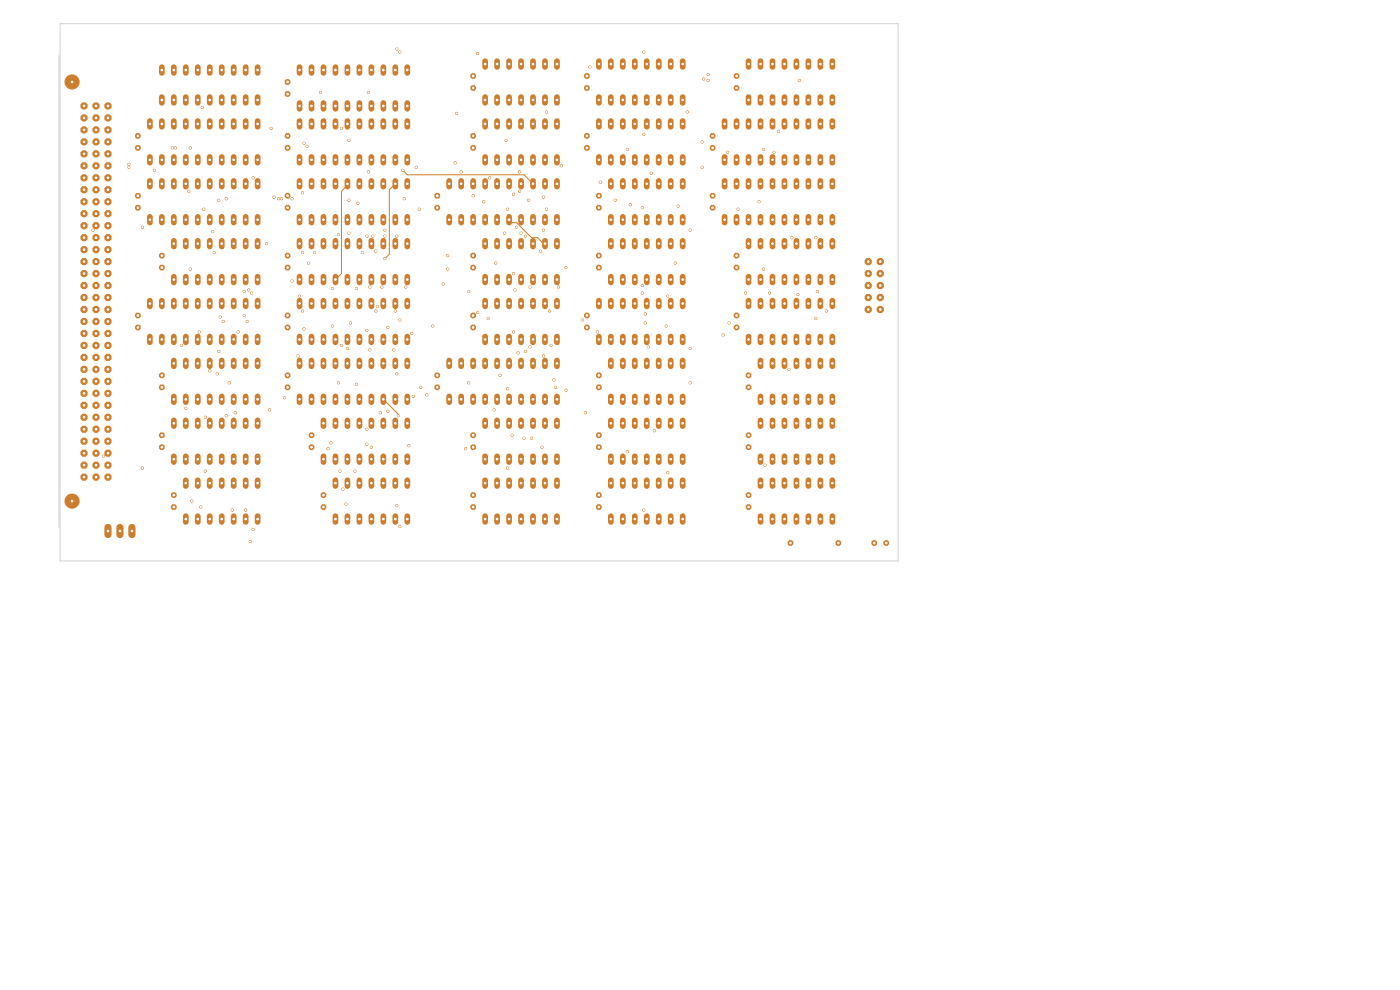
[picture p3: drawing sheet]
<svg xmlns="http://www.w3.org/2000/svg" width="297mm" height="210mm" viewBox="0 0 297 210" stroke-linecap="round" stroke-linejoin="round" font-family="sans-serif">
<g fill="none" stroke="#ce7d2c" stroke-width="1.2">
<path d="M31.8 38.4v1.2M34.3 38.4v1.2M36.9 38.4v1.2M39.4 38.4v1.2M42 38.4v1.2M44.5 38.4v1.2M47 38.4v1.2M49.6 38.4v1.2M52.1 38.4v1.2M54.7 38.4v1.2M102.9 25.7v1.2M102.9 33.3v1.2"/>
<path d="M105.5 25.7v1.2M105.5 33.3v1.2M108 25.7v1.2M108 33.3v1.2M110.5 25.7v1.2M110.5 33.3v1.2M113.1 25.7v1.2M113.1 33.3v1.2M115.6 25.7v1.2M115.6 33.3v1.2M118.2 25.7v1.2M118.2 33.3v1.2"/>
<path d="M31.8 46v1.2M34.3 46v1.2M36.9 46v1.2M39.4 46v1.2M42 46v1.2M44.5 46v1.2M47 46v1.2M49.6 46v1.2M52.1 46v1.2M54.7 46v1.2"/>
</g>
<g fill="#ce7d2c">
<circle cx="100.4" cy="69.5" r=".66"/>
<circle cx="100.4" cy="66.9" r=".66"/>
<circle cx="61" cy="31.4" r=".66"/>
<circle cx="61" cy="28.8" r=".66"/>
</g>
<g fill="none" stroke="#ce7d2c" stroke-width="1.2">
<path d="M127 25.7v1.2M127 33.3v1.2M129.6 25.7v1.2M129.6 33.3v1.2M132.1 25.7v1.2M132.1 33.3v1.2M134.7 25.7v1.2M134.7 33.3v1.2M137.2 25.7v1.2M137.2 33.3v1.2M139.7 25.7v1.2M139.7 33.3v1.2"/>
<path d="M142.3 25.7v1.2M142.3 33.3v1.2M144.8 25.7v1.2M144.8 33.3v1.2M158.8 51.1v1.2M158.8 58.7v1.2M161.3 51.1v1.2M161.3 58.7v1.2M163.9 51.1v1.2M163.9 58.7v1.2M166.4 51.1v1.2M166.4 58.7v1.2"/>
<path d="M169 51.1v1.2M169 58.7v1.2M171.5 51.1v1.2M171.5 58.7v1.2M174 51.1v1.2M174 58.7v1.2M176.6 51.1v1.2M176.6 58.7v1.2"/>
</g>
<g fill="#ce7d2c">
<circle cx="158.8" cy="107.6" r=".66"/>
<circle cx="158.8" cy="105" r=".66"/>
</g>
<g fill="none" stroke="#ce7d2c" stroke-width="1.2">
<path d="M102.9 13v1.2M105.5 13v1.2M108 13v1.2M110.5 13v1.2M113.1 13v1.2M115.6 13v1.2M118.2 13v1.2M102.9 20.6v1.2M105.5 20.6v1.2M108 20.6v1.2M110.5 20.6v1.2M113.1 20.6v1.2"/>
<path d="M115.6 20.6v1.2M118.2 20.6v1.2M153.7 25.7v1.2M153.7 33.3v1.2M153.7 38.4v1.2M156.3 25.7v1.2M156.3 33.3v1.2M156.3 38.4v1.2M158.8 25.7v1.2M158.8 33.3v1.2M158.8 38.4v1.2M161.3 25.7v1.2"/>
<path d="M161.3 33.3v1.2M161.3 38.4v1.2M163.9 25.7v1.2M163.9 33.3v1.2M163.9 38.4v1.2M166.4 25.7v1.2M166.4 33.3v1.2M166.4 38.4v1.2M169 25.7v1.2M169 33.3v1.2M169 38.4v1.2M171.5 25.7v1.2"/>
<path d="M171.5 33.3v1.2M171.5 38.4v1.2M174 25.7v1.2M174 33.3v1.2M174 38.4v1.2M176.6 25.7v1.2M176.6 33.3v1.2M176.6 38.4v1.2M153.7 46v1.2M156.3 46v1.2M158.8 46v1.2M161.3 46v1.2"/>
<path d="M163.9 46v1.2M166.4 46v1.2M169 46v1.2M171.5 46v1.2M174 46v1.2M176.6 46v1.2M129.6 89.2v1.2M129.6 96.8v1.2M132.1 89.2v1.2M132.1 96.8v1.2M134.7 89.2v1.2M134.7 96.8v1.2"/>
<path d="M137.2 89.2v1.2M137.2 96.8v1.2M139.7 89.2v1.2M139.7 96.8v1.2M142.3 89.2v1.2M142.3 96.8v1.2M144.8 89.2v1.2M144.8 96.8v1.2"/>
</g>
<g fill="#ce7d2c">
<circle cx="127" cy="44.1" r=".66"/>
<circle cx="127" cy="41.5" r=".66"/>
</g>
<g fill="none" stroke="#ce7d2c" stroke-width="1.2">
<path d="M63.5 25.7v1.2M63.5 33.3v1.2M66.1 25.7v1.2M66.1 33.3v1.2M68.6 25.7v1.2M68.6 33.3v1.2M71.2 25.7v1.2M71.2 33.3v1.2M73.7 25.7v1.2M73.7 33.3v1.2M76.2 25.7v1.2M76.2 33.3v1.2"/>
<path d="M78.8 25.7v1.2M78.8 33.3v1.2M81.3 25.7v1.2M81.3 33.3v1.2M83.9 25.7v1.2M83.9 33.3v1.2M86.4 25.7v1.2M86.4 33.3v1.2M95.3 38.4v1.2M97.8 38.4v1.2M100.4 38.4v1.2M102.9 38.4v1.2"/>
<path d="M105.5 38.4v1.2M108 38.4v1.2M110.5 38.4v1.2M113.1 38.4v1.2M115.6 38.4v1.2M118.2 38.4v1.2M63.5 51.1v1.2M63.5 58.7v1.2M66.1 51.1v1.2M66.1 58.7v1.2M68.6 51.1v1.2M68.6 58.7v1.2"/>
<path d="M71.2 51.1v1.2M71.2 58.7v1.2M73.7 51.1v1.2M73.7 58.7v1.2M76.2 51.1v1.2M76.2 58.7v1.2M78.8 51.1v1.2M78.8 58.7v1.2M81.3 51.1v1.2M81.3 58.7v1.2M83.9 51.1v1.2M83.9 58.7v1.2"/>
<path d="M86.4 51.1v1.2M86.4 58.7v1.2M95.3 46v1.2M97.8 46v1.2M100.4 46v1.2M102.9 46v1.2M105.5 46v1.2M108 46v1.2M110.5 46v1.2M113.1 46v1.2M115.6 46v1.2M118.2 46v1.2"/>
<path d="M129.6 51.1v1.2M129.6 58.7v1.2M132.1 51.1v1.2M132.1 58.7v1.2M134.7 51.1v1.2M134.7 58.7v1.2M137.2 51.1v1.2M137.2 58.7v1.2M139.7 51.1v1.2M139.7 58.7v1.2M142.3 51.1v1.2M142.3 58.7v1.2"/>
<path d="M144.8 51.1v1.2M144.8 58.7v1.2M102.9 63.8v1.2M102.9 71.4v1.2M105.5 63.8v1.2M105.5 71.4v1.2M108 63.8v1.2M108 71.4v1.2M110.5 63.8v1.2M110.5 71.4v1.2M113.1 63.8v1.2M113.1 71.4v1.2"/>
<path d="M115.6 63.8v1.2M115.6 71.4v1.2M118.2 63.8v1.2M118.2 71.4v1.2"/>
</g>
<g fill="#ce7d2c">
<circle cx="29.3" cy="31.4" r=".66"/>
<circle cx="29.3" cy="28.8" r=".66"/>
<circle cx="127" cy="94.9" r=".66"/>
<circle cx="127" cy="92.3" r=".66"/>
</g>
<g fill="none" stroke="#ce7d2c" stroke-width="1.2">
<path d="M31.8 63.8v1.2M31.8 71.4v1.2M34.3 63.8v1.2M34.3 71.4v1.2M36.9 63.8v1.2M36.9 71.4v1.2M39.4 63.8v1.2M39.4 71.4v1.2M42 63.8v1.2M42 71.4v1.2M44.5 63.8v1.2M44.5 71.4v1.2"/>
<path d="M47 63.8v1.2M47 71.4v1.2M49.6 63.8v1.2M49.6 71.4v1.2M52.1 63.8v1.2M52.1 71.4v1.2M54.7 63.8v1.2M54.7 71.4v1.2M68.6 89.2v1.2M68.6 96.8v1.2M71.2 89.2v1.2M71.2 96.8v1.2"/>
<path d="M73.7 89.2v1.2M73.7 96.8v1.2M76.2 89.2v1.2M76.2 96.8v1.2M78.8 89.2v1.2M78.8 96.8v1.2M81.3 89.2v1.2M81.3 96.8v1.2M83.9 89.2v1.2M83.9 96.8v1.2M86.4 89.2v1.2M86.4 96.8v1.2"/>
<path d="M129.6 101.9v1.2M129.6 109.5v1.2M132.1 101.9v1.2M132.1 109.5v1.2M134.7 101.9v1.2M134.7 109.5v1.2M137.2 101.9v1.2M137.2 109.5v1.2M139.7 101.9v1.2M139.7 109.5v1.2M142.3 101.9v1.2M142.3 109.5v1.2"/>
<path d="M144.8 101.9v1.2M144.8 109.5v1.2"/>
</g>
<g fill="#ce7d2c">
<circle cx="158.8" cy="94.9" r=".66"/>
<circle cx="158.8" cy="92.3" r=".66"/>
</g>
<g fill="#ce7d2c" stroke="#ce7d2c" stroke-width=".21">
<circle cx="15.3" cy="106.3" r="1.5"/>
<circle cx="15.3" cy="17.4" r="1.5"/>
</g>
<g fill="#ce7d2c">
<circle cx="17.8" cy="101.2" r=".82"/>
<circle cx="17.8" cy="98.7" r=".82"/>
<circle cx="17.8" cy="96.1" r=".82"/>
<circle cx="17.8" cy="93.6" r=".82"/>
<circle cx="17.8" cy="91.1" r=".82"/>
<circle cx="17.8" cy="88.5" r=".82"/>
<circle cx="17.8" cy="86" r=".82"/>
<circle cx="17.8" cy="83.4" r=".82"/>
<circle cx="17.8" cy="80.9" r=".82"/>
<circle cx="17.8" cy="78.4" r=".82"/>
<circle cx="17.8" cy="75.8" r=".82"/>
<circle cx="17.8" cy="73.3" r=".82"/>
<circle cx="17.8" cy="70.7" r=".82"/>
<circle cx="17.8" cy="68.2" r=".82"/>
<circle cx="17.8" cy="65.7" r=".82"/>
<circle cx="17.8" cy="63.1" r=".82"/>
<circle cx="17.8" cy="60.6" r=".82"/>
<circle cx="17.8" cy="58" r=".82"/>
<circle cx="17.8" cy="55.5" r=".82"/>
<circle cx="17.8" cy="53" r=".82"/>
<circle cx="17.8" cy="50.4" r=".82"/>
<circle cx="17.8" cy="47.9" r=".82"/>
<circle cx="17.8" cy="45.3" r=".82"/>
<circle cx="17.8" cy="42.8" r=".82"/>
<circle cx="17.8" cy="40.3" r=".82"/>
<circle cx="17.8" cy="37.7" r=".82"/>
<circle cx="17.8" cy="35.2" r=".82"/>
<circle cx="17.8" cy="32.6" r=".82"/>
<circle cx="17.8" cy="30.1" r=".82"/>
<circle cx="17.8" cy="27.6" r=".82"/>
<circle cx="17.8" cy="25" r=".82"/>
<circle cx="17.8" cy="22.5" r=".82"/>
<circle cx="20.4" cy="101.2" r=".82"/>
<circle cx="20.4" cy="98.7" r=".82"/>
<circle cx="20.4" cy="96.1" r=".82"/>
<circle cx="20.4" cy="93.6" r=".82"/>
<circle cx="20.4" cy="91.1" r=".82"/>
<circle cx="20.4" cy="88.5" r=".82"/>
<circle cx="20.4" cy="86" r=".82"/>
<circle cx="20.4" cy="83.4" r=".82"/>
<circle cx="20.4" cy="80.9" r=".82"/>
<circle cx="20.4" cy="78.4" r=".82"/>
<circle cx="20.4" cy="75.8" r=".82"/>
<circle cx="20.4" cy="73.3" r=".82"/>
<circle cx="20.4" cy="70.7" r=".82"/>
<circle cx="20.4" cy="68.2" r=".82"/>
<circle cx="20.4" cy="65.7" r=".82"/>
<circle cx="20.4" cy="63.1" r=".82"/>
<circle cx="20.4" cy="60.6" r=".82"/>
<circle cx="20.4" cy="58" r=".82"/>
<circle cx="20.4" cy="55.5" r=".82"/>
<circle cx="20.4" cy="53" r=".82"/>
<circle cx="20.4" cy="50.4" r=".82"/>
<circle cx="20.4" cy="47.9" r=".82"/>
<circle cx="20.4" cy="45.3" r=".82"/>
<circle cx="20.4" cy="42.8" r=".82"/>
<circle cx="20.4" cy="40.3" r=".82"/>
<circle cx="20.4" cy="37.7" r=".82"/>
<circle cx="20.4" cy="35.2" r=".82"/>
<circle cx="20.4" cy="32.6" r=".82"/>
<circle cx="20.4" cy="30.1" r=".82"/>
<circle cx="20.4" cy="27.6" r=".82"/>
<circle cx="20.4" cy="25" r=".82"/>
<circle cx="20.4" cy="22.5" r=".82"/>
<circle cx="22.9" cy="101.2" r=".82"/>
<circle cx="22.9" cy="98.7" r=".82"/>
<circle cx="22.9" cy="96.1" r=".82"/>
<circle cx="22.9" cy="93.6" r=".82"/>
<circle cx="22.9" cy="91.1" r=".82"/>
<circle cx="22.9" cy="88.5" r=".82"/>
<circle cx="22.9" cy="86" r=".82"/>
<circle cx="22.9" cy="83.4" r=".82"/>
<circle cx="22.9" cy="80.9" r=".82"/>
<circle cx="22.9" cy="78.4" r=".82"/>
<circle cx="22.9" cy="75.8" r=".82"/>
<circle cx="22.9" cy="73.3" r=".82"/>
<circle cx="22.9" cy="70.7" r=".82"/>
<circle cx="22.9" cy="68.2" r=".82"/>
<circle cx="22.9" cy="65.7" r=".82"/>
<circle cx="22.9" cy="63.1" r=".82"/>
<circle cx="22.9" cy="60.6" r=".82"/>
<circle cx="22.9" cy="58" r=".82"/>
<circle cx="22.9" cy="55.5" r=".82"/>
<circle cx="22.9" cy="53" r=".82"/>
<circle cx="22.9" cy="50.4" r=".82"/>
<circle cx="22.9" cy="47.9" r=".82"/>
<circle cx="22.9" cy="45.3" r=".82"/>
<circle cx="22.9" cy="42.8" r=".82"/>
<circle cx="22.9" cy="40.3" r=".82"/>
<circle cx="22.9" cy="37.7" r=".82"/>
<circle cx="22.9" cy="35.2" r=".82"/>
<circle cx="22.9" cy="32.6" r=".82"/>
<circle cx="22.9" cy="30.1" r=".82"/>
<circle cx="22.9" cy="27.6" r=".82"/>
<circle cx="22.9" cy="25" r=".82"/>
<circle cx="22.9" cy="22.5" r=".82"/>
<circle cx="100.4" cy="31.4" r=".66"/>
<circle cx="100.4" cy="28.8" r=".66"/>
<circle cx="188" cy="115.2" r=".66"/>
<circle cx="185.5" cy="115.2" r=".66"/>
<circle cx="61" cy="19.9" r=".66"/>
<circle cx="61" cy="17.4" r=".66"/>
<circle cx="61" cy="44.1" r=".66"/>
<circle cx="61" cy="41.5" r=".66"/>
</g>
<g fill="none" stroke="#ce7d2c" stroke-width="1.2">
<path d="M63.5 14.2v1.3M66.1 14.2v1.3M68.6 14.2v1.3M71.2 14.2v1.3M73.7 14.2v1.3M76.2 14.2v1.3M78.8 14.2v1.3M81.3 14.2v1.3M83.9 14.2v1.3M86.4 14.2v1.3M34.3 20.6v1.2M36.9 20.6v1.2"/>
<path d="M39.4 20.6v1.2M42 20.6v1.2M44.5 20.6v1.2M47 20.6v1.2M49.6 20.6v1.2M52.1 20.6v1.2M54.7 20.6v1.2M63.5 21.9v1.2M66.1 21.9v1.2M68.6 21.9v1.2M71.2 21.9v1.2M73.7 21.9v1.2"/>
<path d="M76.2 21.9v1.2M78.8 21.9v1.2M81.3 21.9v1.2M83.9 21.9v1.2M86.4 21.9v1.2M63.5 63.8v1.2M63.5 71.4v1.2M66.1 63.8v1.2M66.1 71.4v1.2M68.6 63.8v1.2M68.6 71.4v1.2M71.2 63.8v1.2"/>
<path d="M71.2 71.4v1.2M73.7 63.8v1.2M73.7 71.4v1.2M76.2 63.8v1.2M76.2 71.4v1.2M78.8 63.8v1.2M78.8 71.4v1.2M81.3 63.8v1.2M81.3 71.4v1.2M83.9 63.8v1.2M83.9 71.4v1.2M86.4 63.8v1.2"/>
<path d="M86.4 71.4v1.2M129.6 76.5v1.2M132.1 76.5v1.2M134.7 76.5v1.2M137.2 76.5v1.2M139.7 76.5v1.2M142.3 76.5v1.2M144.8 76.5v1.2M129.6 84.1v1.2M132.1 84.1v1.2M134.7 84.1v1.2M137.2 84.1v1.2"/>
<path d="M139.7 84.1v1.2M142.3 84.1v1.2M144.8 84.1v1.2"/>
</g>
<g fill="#ce7d2c">
<circle cx="127" cy="107.6" r=".66"/>
<circle cx="127" cy="105" r=".66"/>
</g>
<g fill="none" stroke="#ce7d2c" stroke-width="1.2">
<path d="M161.3 76.5v1.2M163.9 76.5v1.2M166.4 76.5v1.2M169 76.5v1.2M171.5 76.5v1.2M174 76.5v1.2M176.6 76.5v1.2M161.3 84.1v1.2M163.9 84.1v1.2M166.4 84.1v1.2M169 84.1v1.2M171.5 84.1v1.2"/>
<path d="M174 84.1v1.2M176.6 84.1v1.2"/>
</g>
<g fill="#ce7d2c">
<circle cx="158.8" cy="82.2" r=".66"/>
<circle cx="158.8" cy="79.6" r=".66"/>
</g>
<path d="M34.3 14.2v1.3M36.9 14.2v1.3M39.4 14.2v1.3M42 14.2v1.3M44.5 14.2v1.3M47 14.2v1.3M49.6 14.2v1.3M52.1 14.2v1.3M54.7 14.2v1.3" fill="none" stroke="#ce7d2c" stroke-width="1.2"/>
<g fill="#ce7d2c">
<circle cx="61" cy="69.5" r=".66"/>
<circle cx="61" cy="66.9" r=".66"/>
</g>
<g fill="none" stroke="#ce7d2c" stroke-width="1.2">
<path d="M127 13v1.2M129.6 13v1.2M132.1 13v1.2M134.7 13v1.2M137.2 13v1.2M139.7 13v1.2M142.3 13v1.2M144.8 13v1.2M127 20.6v1.2M129.6 20.6v1.2M132.1 20.6v1.2M134.7 20.6v1.2"/>
<path d="M137.2 20.6v1.2M139.7 20.6v1.2M142.3 20.6v1.2M144.8 20.6v1.2M95.3 76.5v1.2M97.8 76.5v1.2M100.4 76.5v1.2M102.9 76.5v1.2M105.5 76.5v1.2M108 76.5v1.2M110.5 76.5v1.2M113.1 76.5v1.2"/>
<path d="M115.6 76.5v1.2M118.2 76.5v1.2M95.3 84.1v1.2M97.8 84.1v1.2M100.4 84.1v1.2M102.9 84.1v1.2M105.5 84.1v1.2M108 84.1v1.2M110.5 84.1v1.2M113.1 84.1v1.2M115.6 84.1v1.2M118.2 84.1v1.2"/>
<path d="M161.3 101.9v1.2M161.3 109.5v1.2M163.9 101.9v1.2M163.9 109.5v1.2M166.4 101.9v1.2M166.4 109.5v1.2M169 101.9v1.2M169 109.5v1.2M171.5 101.9v1.2M171.5 109.5v1.2M174 101.9v1.2M174 109.5v1.2"/>
<path d="M176.6 101.9v1.2M176.6 109.5v1.2"/>
</g>
<g fill="#ce7d2c">
<circle cx="100.4" cy="94.9" r=".66"/>
<circle cx="100.4" cy="92.3" r=".66"/>
<circle cx="100.4" cy="18.7" r=".66"/>
<circle cx="100.4" cy="16.1" r=".66"/>
</g>
<g fill="none" stroke="#ce7d2c" stroke-width="1.2">
<path d="M36.9 76.5v1.2M39.4 76.5v1.2M42 76.5v1.2M44.5 76.5v1.2M47 76.5v1.2M49.6 76.5v1.2M52.1 76.5v1.2M54.7 76.5v1.2M36.9 84.1v1.2M39.4 84.1v1.2M42 84.1v1.2M44.5 84.1v1.2"/>
<path d="M47 84.1v1.2M49.6 84.1v1.2M52.1 84.1v1.2M54.7 84.1v1.2"/>
</g>
<g fill="#ce7d2c">
<circle cx="127" cy="56.8" r=".66"/>
<circle cx="127" cy="54.2" r=".66"/>
</g>
<g fill="none" stroke="#ce7d2c" stroke-width="1.2">
<path d="M161.3 89.2v1.2M161.3 96.8v1.2M163.9 89.2v1.2M163.9 96.8v1.2M166.4 89.2v1.2M166.4 96.8v1.2M169 89.2v1.2M169 96.8v1.2M171.5 89.2v1.2M171.5 96.8v1.2M174 89.2v1.2M174 96.8v1.2"/>
<path d="M176.6 89.2v1.2M176.6 96.8v1.2"/>
</g>
<g fill="#ce7d2c">
<circle cx="127" cy="82.2" r=".66"/>
<circle cx="127" cy="79.6" r=".66"/>
<circle cx="61" cy="82.2" r=".66"/>
<circle cx="61" cy="79.6" r=".66"/>
<circle cx="156.3" cy="18.7" r=".66"/>
<circle cx="156.3" cy="16.1" r=".66"/>
</g>
<g fill="none" stroke="#ce7d2c" stroke-width="1.2">
<path d="M102.9 51.1v1.2M102.9 58.7v1.2M105.5 51.1v1.2M105.5 58.7v1.2M108 51.1v1.2M108 58.7v1.2M110.5 51.1v1.2M110.5 58.7v1.2M113.1 51.1v1.2M113.1 58.7v1.2M115.6 51.1v1.2M115.6 58.7v1.2"/>
<path d="M118.2 51.1v1.2M118.2 58.7v1.2"/>
</g>
<g fill="#ce7d2c">
<circle cx="167.7" cy="115.2" r=".66"/>
<circle cx="177.8" cy="115.2" r=".66"/>
<circle cx="92.8" cy="44.1" r=".66"/>
<circle cx="92.8" cy="41.5" r=".66"/>
</g>
<g fill="none" stroke="#ce7d2c" stroke-width="1.2">
<path d="M158.8 13v1.2M161.3 13v1.2M163.9 13v1.2M166.4 13v1.2M169 13v1.2M171.5 13v1.2M174 13v1.2M176.6 13v1.2M158.8 20.6v1.2M161.3 20.6v1.2M163.9 20.6v1.2M166.4 20.6v1.2"/>
<path d="M169 20.6v1.2M171.5 20.6v1.2M174 20.6v1.2M176.6 20.6v1.2M36.9 51.1v1.2M36.9 58.7v1.2M39.4 51.1v1.2M39.4 58.7v1.2M42 51.1v1.2M42 58.7v1.2M44.5 51.1v1.2M44.5 58.7v1.2"/>
<path d="M47 51.1v1.2M47 58.7v1.2M49.6 51.1v1.2M49.6 58.7v1.2M52.1 51.1v1.2M52.1 58.7v1.2M54.7 51.1v1.2M54.7 58.7v1.2"/>
</g>
<g fill="#ce7d2c">
<circle cx="124.5" cy="18.7" r=".66"/>
<circle cx="124.5" cy="16.1" r=".66"/>
<circle cx="124.5" cy="69.5" r=".66"/>
<circle cx="124.5" cy="66.9" r=".66"/>
</g>
<g fill="none" stroke="#ce7d2c" stroke-width="1.2">
<path d="M36.9 89.2v1.2M36.9 96.8v1.2M39.4 89.2v1.2M39.4 96.8v1.2M42 89.2v1.2M42 96.8v1.2M44.5 89.2v1.2M44.5 96.8v1.2M47 89.2v1.2M47 96.8v1.2M49.6 89.2v1.2M49.6 96.8v1.2"/>
<path d="M52.1 89.2v1.2M52.1 96.8v1.2M54.7 89.2v1.2M54.7 96.8v1.2"/>
</g>
<g fill="#ce7d2c">
<circle cx="36.9" cy="107.6" r=".66"/>
<circle cx="36.9" cy="105" r=".66"/>
<circle cx="29.3" cy="44.1" r=".66"/>
<circle cx="29.3" cy="41.5" r=".66"/>
<circle cx="100.4" cy="56.8" r=".66"/>
<circle cx="100.4" cy="54.2" r=".66"/>
<circle cx="34.3" cy="56.8" r=".66"/>
<circle cx="34.3" cy="54.2" r=".66"/>
</g>
<g fill="none" stroke="#ce7d2c" stroke-width="1.2">
<path d="M31.8 25.7v1.2M31.8 33.3v1.2M34.3 25.7v1.2M34.3 33.3v1.2M36.9 25.7v1.2M36.9 33.3v1.2M39.4 25.7v1.2M39.4 33.3v1.2M42 25.7v1.2M42 33.3v1.2M44.5 25.7v1.2M44.5 33.3v1.2"/>
<path d="M47 25.7v1.2M47 33.3v1.2M49.6 25.7v1.2M49.6 33.3v1.2M52.1 25.7v1.2M52.1 33.3v1.2M54.7 25.7v1.2M54.7 33.3v1.2M63.5 38.4v1.2M66.1 38.4v1.2M68.6 38.4v1.2M71.2 38.4v1.2"/>
<path d="M73.7 38.4v1.2M76.2 38.4v1.2M78.8 38.4v1.2M81.3 38.4v1.2M83.9 38.4v1.2M86.4 38.4v1.2M63.5 46v1.2M66.1 46v1.2M68.6 46v1.2M71.2 46v1.2M73.7 46v1.2M76.2 46v1.2"/>
<path d="M78.8 46v1.2M81.3 46v1.2M83.9 46v1.2M86.4 46v1.2M63.5 76.5v1.2M66.1 76.5v1.2M68.6 76.5v1.2M71.2 76.5v1.2M73.7 76.5v1.2M76.2 76.5v1.2M78.8 76.5v1.2M81.3 76.5v1.2"/>
<path d="M83.9 76.5v1.2M86.4 76.5v1.2M127 63.8v1.2M127 71.4v1.2M129.6 63.8v1.2M129.6 71.4v1.2M132.1 63.8v1.2M132.1 71.4v1.2M134.7 63.8v1.2M134.7 71.4v1.2M137.2 63.8v1.2M137.2 71.4v1.2"/>
<path d="M139.7 63.8v1.2M139.7 71.4v1.2M142.3 63.8v1.2M142.3 71.4v1.2M144.8 63.8v1.2M144.8 71.4v1.2M63.5 84.1v1.2M66.1 84.1v1.2M68.6 84.1v1.2M71.2 84.1v1.2M73.7 84.1v1.2M76.2 84.1v1.2"/>
<path d="M78.8 84.1v1.2M81.3 84.1v1.2M83.9 84.1v1.2M86.4 84.1v1.2M102.9 89.2v1.2M102.9 96.8v1.2M105.5 89.2v1.2M105.5 96.8v1.2M108 89.2v1.2M108 96.8v1.2M110.5 89.2v1.2M110.5 96.8v1.2"/>
<path d="M113.1 89.2v1.2M113.1 96.8v1.2M115.6 89.2v1.2M115.6 96.8v1.2M118.2 89.2v1.2M118.2 96.8v1.2M71.2 101.9v1.2M71.2 109.5v1.2M73.7 101.9v1.2M73.7 109.5v1.2M76.2 101.9v1.2M76.2 109.5v1.2"/>
<path d="M78.8 101.9v1.2M78.8 109.5v1.2M81.3 101.9v1.2M81.3 109.5v1.2M83.9 101.9v1.2M83.9 109.5v1.2M86.4 101.9v1.2M86.4 109.5v1.2M102.9 101.9v1.2M102.9 109.5v1.2M105.5 101.9v1.2M105.5 109.5v1.2"/>
<path d="M108 101.9v1.2M108 109.5v1.2M110.5 101.9v1.2M110.5 109.5v1.2M113.1 101.9v1.2M113.1 109.5v1.2M115.6 101.9v1.2M115.6 109.5v1.2M118.2 101.9v1.2M118.2 109.5v1.2"/>
</g>
<path d="M22.9 111.9v1.5M25.4 111.9v1.5M28 111.9v1.5" fill="none" stroke="#ce7d2c" stroke-width="1.5"/>
<g fill="#ce7d2c">
<circle cx="156.3" cy="69.5" r=".66"/>
<circle cx="156.3" cy="66.9" r=".66"/>
<circle cx="124.5" cy="31.4" r=".66"/>
<circle cx="124.5" cy="28.8" r=".66"/>
<circle cx="34.3" cy="82.2" r=".66"/>
<circle cx="34.3" cy="79.6" r=".66"/>
<circle cx="156.3" cy="56.8" r=".66"/>
<circle cx="156.3" cy="54.2" r=".66"/>
<circle cx="68.6" cy="107.6" r=".66"/>
<circle cx="68.6" cy="105" r=".66"/>
<circle cx="92.8" cy="82.2" r=".66"/>
<circle cx="92.8" cy="79.6" r=".66"/>
<circle cx="151.2" cy="31.4" r=".66"/>
<circle cx="151.2" cy="28.8" r=".66"/>
</g>
<g fill="none" stroke="#ce7d2c" stroke-width="1.2">
<path d="M129.6 38.4v1.2M132.1 38.4v1.2M134.7 38.4v1.2M137.2 38.4v1.2M139.7 38.4v1.2M142.3 38.4v1.2M144.8 38.4v1.2M129.6 46v1.2M132.1 46v1.2M134.7 46v1.2M137.2 46v1.2M139.7 46v1.2"/>
<path d="M142.3 46v1.2M144.8 46v1.2"/>
</g>
<g fill="#ce7d2c">
<circle cx="61" cy="56.8" r=".66"/>
<circle cx="61" cy="54.2" r=".66"/>
<circle cx="34.3" cy="94.9" r=".66"/>
<circle cx="34.3" cy="92.3" r=".66"/>
</g>
<g fill="none" stroke="#ce7d2c" stroke-width="1.2">
<path d="M158.8 63.8v1.2M158.8 71.4v1.2M161.3 63.8v1.2M161.3 71.4v1.2M163.9 63.8v1.2M163.9 71.4v1.2M166.4 63.8v1.2M166.4 71.4v1.2M169 63.8v1.2M169 71.4v1.2M171.5 63.8v1.2M171.5 71.4v1.2"/>
<path d="M174 63.8v1.2M174 71.4v1.2M176.6 63.8v1.2M176.6 71.4v1.2M39.4 101.9v1.2M39.4 109.5v1.2M42 101.9v1.2M42 109.5v1.2M44.5 101.9v1.2M44.5 109.5v1.2M47 101.9v1.2M47 109.5v1.2"/>
<path d="M49.6 101.9v1.2M49.6 109.5v1.2M52.1 101.9v1.2M52.1 109.5v1.2M54.7 101.9v1.2M54.7 109.5v1.2"/>
</g>
<g fill="#ce7d2c">
<circle cx="100.4" cy="107.6" r=".66"/>
<circle cx="100.4" cy="105" r=".66"/>
<circle cx="66.1" cy="94.9" r=".66"/>
<circle cx="66.1" cy="92.3" r=".66"/>
<circle cx="29.3" cy="69.5" r=".66"/>
<circle cx="29.3" cy="66.9" r=".66"/>
<circle cx="151.2" cy="44.1" r=".66"/>
<circle cx="151.2" cy="41.5" r=".66"/>
<circle cx="184.2" cy="55.5" r=".82"/>
<circle cx="186.7" cy="55.5" r=".82"/>
<circle cx="184.2" cy="58" r=".82"/>
<circle cx="186.7" cy="58" r=".82"/>
<circle cx="184.2" cy="60.6" r=".82"/>
<circle cx="186.7" cy="60.6" r=".82"/>
<circle cx="184.2" cy="63.1" r=".82"/>
<circle cx="186.7" cy="63.1" r=".82"/>
<circle cx="184.2" cy="65.7" r=".82"/>
<circle cx="186.7" cy="65.7" r=".82"/>
</g>
<g fill="#ce7d2c" stroke="#ce7d2c" stroke-width=".21">
<circle cx="63.5" cy="62.8" r=".23"/>
<circle cx="66.7" cy="53.6" r=".23"/>
<circle cx="150.2" cy="17.1" r=".23"/>
<circle cx="125.1" cy="14.2" r=".23"/>
<circle cx="42.3" cy="70.4" r=".23"/>
<circle cx="145.8" cy="23.7" r=".23"/>
<circle cx="71.8" cy="49.8" r=".23"/>
<circle cx="72.4" cy="73.3" r=".23"/>
<circle cx="78.5" cy="74.2" r=".23"/>
<circle cx="84.2" cy="10.4" r=".23"/>
<circle cx="74.3" cy="68.5" r=".23"/>
<circle cx="136.6" cy="11" r=".23"/>
<circle cx="46.7" cy="67.2" r=".23"/>
<circle cx="76.9" cy="53.6" r=".23"/>
<circle cx="156.6" cy="44.4" r=".23"/>
<circle cx="154.7" cy="68.5" r=".23"/>
<circle cx="84.2" cy="79.3" r=".23"/>
<circle cx="81.6" cy="50.1" r=".23"/>
<circle cx="83.5" cy="74.2" r=".23"/>
<circle cx="80.1" cy="65" r=".23"/>
<circle cx="84.8" cy="67.9" r=".23"/>
<circle cx="86.7" cy="94.5" r=".23"/>
<circle cx="86.1" cy="60.9" r=".23"/>
<circle cx="173.1" cy="50.4" r=".23"/>
<circle cx="115" cy="94.9" r=".23"/>
<circle cx="52.4" cy="68.2" r=".23"/>
<circle cx="114.7" cy="53.3" r=".23"/>
<circle cx="81" cy="60.9" r=".23"/>
<circle cx="167.4" cy="78.4" r=".23"/>
<circle cx="47.4" cy="68.2" r=".23"/>
<circle cx="77.8" cy="50.1" r=".23"/>
<circle cx="79.7" cy="66" r=".23"/>
<circle cx="78.2" cy="19.6" r=".23"/>
<circle cx="104.8" cy="86.9" r=".23"/>
<circle cx="73.7" cy="73.9" r=".23"/>
<circle cx="75.6" cy="61.2" r=".23"/>
<circle cx="74" cy="29.8" r=".23"/>
<circle cx="70.5" cy="69.1" r=".23"/>
<circle cx="70.5" cy="61.2" r=".23"/>
<circle cx="63.2" cy="75.5" r=".23"/>
<circle cx="109.6" cy="48.2" r=".23"/>
<circle cx="109.9" cy="74.9" r=".23"/>
<circle cx="115.9" cy="44.4" r=".23"/>
<circle cx="107" cy="49.5" r=".23"/>
<circle cx="108.6" cy="92.3" r=".23"/>
<circle cx="81.6" cy="48.8" r=".23"/>
<circle cx="162" cy="57.1" r=".23"/>
<circle cx="115.3" cy="48.8" r=".23"/>
<circle cx="108.9" cy="41.2" r=".23"/>
<circle cx="108.9" cy="58" r=".23"/>
<circle cx="143.2" cy="55.8" r=".23"/>
<circle cx="85.8" cy="42.2" r=".23"/>
<circle cx="82.3" cy="69.5" r=".23"/>
<circle cx="103.9" cy="37.7" r=".23"/>
<circle cx="108.9" cy="70.4" r=".23"/>
<circle cx="136.9" cy="68.5" r=".23"/>
<circle cx="115.3" cy="41.8" r=".23"/>
<circle cx="100.4" cy="41.5" r=".23"/>
<circle cx="136.3" cy="60.6" r=".23"/>
<circle cx="107.7" cy="99.3" r=".23"/>
<circle cx="69.6" cy="95.2" r=".23"/>
<circle cx="118.5" cy="60.9" r=".23"/>
<circle cx="49.3" cy="108.2" r=".23"/>
<circle cx="64.5" cy="30.4" r=".23"/>
<circle cx="62" cy="42.2" r=".23"/>
<circle cx="52.8" cy="61.5" r=".23"/>
<circle cx="62" cy="59.6" r=".23"/>
<circle cx="46.4" cy="42.5" r=".23"/>
<circle cx="40.1" cy="40.6" r=".23"/>
<circle cx="44.5" cy="78.7" r=".23"/>
<circle cx="112.1" cy="42.5" r=".23"/>
<circle cx="112.4" cy="60.9" r=".23"/>
<circle cx="78.2" cy="36.4" r=".23"/>
<circle cx="40.4" cy="31.4" r=".23"/>
<circle cx="38.5" cy="73.3" r=".23"/>
<circle cx="78.5" cy="60.9" r=".23"/>
<circle cx="136.6" cy="28.5" r=".23"/>
<circle cx="107.4" cy="29.8" r=".23"/>
<circle cx="81.6" cy="54.9" r=".23"/>
<circle cx="45.4" cy="53.6" r=".23"/>
<circle cx="46.1" cy="79.3" r=".23"/>
<circle cx="84.8" cy="11" r=".23"/>
<circle cx="84.2" cy="50.1" r=".23"/>
<circle cx="83.9" cy="66" r=".23"/>
<circle cx="52.1" cy="108.2" r=".23"/>
<circle cx="84.8" cy="111.7" r=".23"/>
<circle cx="136.3" cy="62.2" r=".23"/>
<circle cx="79.1" cy="50.1" r=".23"/>
<circle cx="111.5" cy="74.5" r=".23"/>
<circle cx="101.3" cy="11.4" r=".23"/>
<circle cx="77.8" cy="70.1" r=".23"/>
<circle cx="50.5" cy="70.4" r=".23"/>
<circle cx="74" cy="49.5" r=".23"/>
<circle cx="116.9" cy="73.3" r=".23"/>
<circle cx="126.7" cy="70.4" r=".23"/>
<circle cx="75.3" cy="99.9" r=".23"/>
<circle cx="72.4" cy="27.2" r=".23"/>
<circle cx="72.1" cy="99.9" r=".23"/>
<circle cx="95" cy="54.2" r=".23"/>
<circle cx="136.9" cy="66.6" r=".23"/>
<circle cx="68" cy="19.6" r=".23"/>
<circle cx="101.3" cy="66.3" r=".23"/>
<circle cx="133.1" cy="31.7" r=".23"/>
<circle cx="137.5" cy="73.6" r=".23"/>
<circle cx="141.7" cy="62.8" r=".23"/>
<circle cx="154.4" cy="32.3" r=".23"/>
<circle cx="161" cy="42.8" r=".23"/>
<circle cx="127.4" cy="38.7" r=".23"/>
<circle cx="133.7" cy="43.4" r=".23"/>
<circle cx="143.9" cy="43.7" r=".23"/>
<circle cx="175.3" cy="66" r=".23"/>
<circle cx="136.3" cy="44.1" r=".23"/>
<circle cx="163.2" cy="62.2" r=".23"/>
<circle cx="158.2" cy="62.2" r=".23"/>
<circle cx="106.1" cy="79.6" r=".23"/>
<circle cx="105.1" cy="55.8" r=".23"/>
<circle cx="85.5" cy="36.1" r=".23"/>
<circle cx="110.2" cy="36.4" r=".23"/>
<circle cx="88.3" cy="35.5" r=".23"/>
<circle cx="96.6" cy="34.5" r=".23"/>
<circle cx="87.4" cy="70.7" r=".23"/>
<circle cx="74" cy="42.5" r=".23"/>
<circle cx="102.6" cy="42.8" r=".23"/>
<circle cx="97.8" cy="36.4" r=".23"/>
<circle cx="107.7" cy="44.4" r=".23"/>
<circle cx="75.9" cy="43.1" r=".23"/>
<circle cx="115.9" cy="23.7" r=".23"/>
<circle cx="43.2" cy="44.4" r=".23"/>
<circle cx="110.2" cy="40.6" r=".23"/>
<circle cx="111.2" cy="93" r=".23"/>
<circle cx="112.8" cy="93" r=".23"/>
<circle cx="111.5" cy="50.1" r=".23"/>
<circle cx="168" cy="50.4" r=".23"/>
<circle cx="169.3" cy="62.5" r=".23"/>
<circle cx="99.4" cy="61.8" r=".23"/>
<circle cx="96.9" cy="24.1" r=".23"/>
<circle cx="79.7" cy="53.3" r=".23"/>
<circle cx="110.5" cy="49.5" r=".23"/>
<circle cx="75.6" cy="81.5" r=".23"/>
<circle cx="71.8" cy="81.2" r=".23"/>
<circle cx="60.4" cy="84.4" r=".23"/>
<circle cx="173.4" cy="61.8" r=".23"/>
<circle cx="89.3" cy="82.2" r=".23"/>
<circle cx="91.8" cy="69.1" r=".23"/>
<circle cx="146.4" cy="48.8" r=".23"/>
<circle cx="39.4" cy="86.6" r=".23"/>
<circle cx="48" cy="88.2" r=".23"/>
<circle cx="40.4" cy="57.1" r=".23"/>
<circle cx="173.1" cy="67.6" r=".23"/>
<circle cx="169.6" cy="17.1" r=".23"/>
<circle cx="51.8" cy="66.9" r=".23"/>
<circle cx="51.8" cy="61.8" r=".23"/>
<circle cx="42.9" cy="22.8" r=".23"/>
<circle cx="99.4" cy="81.2" r=".23"/>
<circle cx="95" cy="57.1" r=".23"/>
<circle cx="88.9" cy="44.4" r=".23"/>
<circle cx="45.1" cy="49.1" r=".23"/>
<circle cx="46.4" cy="74.5" r=".23"/>
<circle cx="57.5" cy="27.2" r=".23"/>
<circle cx="56.6" cy="51.7" r=".23"/>
<circle cx="53.4" cy="62.2" r=".23"/>
<circle cx="153.4" cy="71.1" r=".23"/>
<circle cx="64.2" cy="53.6" r=".23"/>
<circle cx="78.8" cy="94.9" r=".23"/>
<circle cx="42.6" cy="107.6" r=".23"/>
<circle cx="58.1" cy="41.8" r=".23"/>
<circle cx="59.1" cy="42.2" r=".23"/>
<circle cx="73.4" cy="106.9" r=".23"/>
<circle cx="82.3" cy="87.2" r=".23"/>
<circle cx="57.2" cy="86.9" r=".23"/>
<circle cx="49.9" cy="87.6" r=".23"/>
<circle cx="80.7" cy="87.6" r=".23"/>
<circle cx="59.7" cy="42.2" r=".23"/>
<circle cx="138.8" cy="91.4" r=".23"/>
<circle cx="77.8" cy="94.2" r=".23"/>
<circle cx="43.5" cy="99.9" r=".23"/>
<circle cx="141.7" cy="100.3" r=".23"/>
<circle cx="133.1" cy="95.8" r=".23"/>
<circle cx="27.4" cy="35.5" r=".23"/>
<circle cx="48" cy="42.2" r=".23"/>
<circle cx="27.4" cy="34.9" r=".23"/>
<circle cx="32.7" cy="36.1" r=".23"/>
<circle cx="36.6" cy="31.4" r=".23"/>
<circle cx="37.2" cy="31.4" r=".23"/>
<circle cx="30.2" cy="48.2" r=".23"/>
<circle cx="43.5" cy="88.5" r=".23"/>
<circle cx="48.6" cy="81.2" r=".23"/>
<circle cx="19.7" cy="48.8" r=".23"/>
<circle cx="162" cy="31.7" r=".23"/>
<circle cx="165.1" cy="27.9" r=".23"/>
<circle cx="149.3" cy="16.8" r=".23"/>
<circle cx="150.2" cy="15.8" r=".23"/>
<circle cx="164.2" cy="32.3" r=".23"/>
<circle cx="53.7" cy="37.7" r=".23"/>
<circle cx="138.2" cy="36.8" r=".23"/>
<circle cx="146.4" cy="73.9" r=".23"/>
<circle cx="90.5" cy="83.8" r=".23"/>
<circle cx="87.7" cy="84.1" r=".23"/>
<circle cx="98.8" cy="95.2" r=".23"/>
<circle cx="77.8" cy="91.1" r=".23"/>
<circle cx="84.5" cy="88.2" r=".23"/>
<circle cx="84.2" cy="107.2" r=".23"/>
<circle cx="117.5" cy="80.6" r=".23"/>
<circle cx="72.8" cy="103.8" r=".23"/>
<circle cx="94" cy="60.3" r=".23"/>
<circle cx="109.3" cy="61.5" r=".23"/>
<circle cx="107.7" cy="82.5" r=".23"/>
<circle cx="117.8" cy="82.2" r=".23"/>
<circle cx="120.1" cy="82.8" r=".23"/>
<circle cx="120.1" cy="56.8" r=".23"/>
<circle cx="116.6" cy="66" r=".23"/>
<circle cx="112.4" cy="73.6" r=".23"/>
<circle cx="115.3" cy="75.5" r=".23"/>
<circle cx="103.6" cy="67.6" r=".23"/>
<circle cx="65.1" cy="31" r=".23"/>
<circle cx="119.1" cy="35.2" r=".23"/>
<circle cx="162.3" cy="98.7" r=".23"/>
<circle cx="149" cy="35.5" r=".23"/>
<circle cx="124.2" cy="87.6" r=".23"/>
<circle cx="146.4" cy="81.2" r=".23"/>
<circle cx="136.6" cy="108.2" r=".23"/>
<circle cx="149" cy="30.1" r=".23"/>
<circle cx="64.2" cy="40.9" r=".23"/>
<circle cx="64.2" cy="66" r=".23"/>
<circle cx="64.5" cy="69.8" r=".23"/>
<circle cx="123.6" cy="67.9" r=".23"/>
<circle cx="65.5" cy="55.8" r=".23"/>
<circle cx="53.7" cy="112.3" r=".23"/>
<circle cx="22" cy="96.8" r=".23"/>
<circle cx="70.2" cy="93.9" r=".23"/>
<circle cx="130.5" cy="42.5" r=".23"/>
<circle cx="141.3" cy="69.1" r=".23"/>
<circle cx="30.2" cy="99.3" r=".23"/>
<circle cx="40.7" cy="106.3" r=".23"/>
<circle cx="53.1" cy="114.9" r=".23"/>
</g>
<path d="M73.7 39v.3l-1.3 1.3v17.4l-1.2 1.3M83.9 39l-1.3 1.3v13.6l-1 1M85.5 36.1l.9 1h24.8l1.9 1.9M108 46.6l.6 .6h1l3.2 3.2h1.2l1.3 1.3h.3M81.3 84.7l3.2 3.2v.3" fill="none" stroke="#ce7d2c" stroke-width=".21"/>
<path d="M12.5 11.8v100.1M12.7 5h177.8v114h-177.8z" fill="none" stroke="#d0d2cd" stroke-width=".21"/>
<g fill="#fff" stroke="#fff" stroke-width=".21">
<circle cx="63.5" cy="62.8" r=".13"/>
<circle cx="66.7" cy="53.6" r=".13"/>
<circle cx="150.2" cy="17.1" r=".13"/>
<circle cx="125.1" cy="14.2" r=".13"/>
<circle cx="42.3" cy="70.4" r=".13"/>
<circle cx="145.8" cy="23.7" r=".13"/>
<circle cx="71.8" cy="49.8" r=".13"/>
<circle cx="72.4" cy="73.3" r=".13"/>
<circle cx="78.5" cy="74.2" r=".13"/>
<circle cx="84.2" cy="10.4" r=".13"/>
<circle cx="74.3" cy="68.5" r=".13"/>
<circle cx="136.6" cy="11" r=".13"/>
<circle cx="46.7" cy="67.2" r=".13"/>
<circle cx="76.9" cy="53.6" r=".13"/>
<circle cx="156.6" cy="44.4" r=".13"/>
<circle cx="154.7" cy="68.5" r=".13"/>
<circle cx="84.2" cy="79.3" r=".13"/>
<circle cx="81.6" cy="50.1" r=".13"/>
<circle cx="83.5" cy="74.2" r=".13"/>
<circle cx="80.1" cy="65" r=".13"/>
<circle cx="84.8" cy="67.9" r=".13"/>
<circle cx="86.7" cy="94.5" r=".13"/>
<circle cx="86.1" cy="60.9" r=".13"/>
<circle cx="173.1" cy="50.4" r=".13"/>
<circle cx="115" cy="94.9" r=".13"/>
<circle cx="52.4" cy="68.2" r=".13"/>
<circle cx="114.7" cy="53.3" r=".13"/>
<circle cx="81" cy="60.9" r=".13"/>
<circle cx="167.4" cy="78.4" r=".13"/>
<circle cx="47.4" cy="68.2" r=".13"/>
<circle cx="77.8" cy="50.1" r=".13"/>
<circle cx="79.7" cy="66" r=".13"/>
<circle cx="78.2" cy="19.6" r=".13"/>
<circle cx="104.8" cy="86.9" r=".13"/>
<circle cx="73.7" cy="73.9" r=".13"/>
<circle cx="75.6" cy="61.2" r=".13"/>
<circle cx="74" cy="29.8" r=".13"/>
<circle cx="70.5" cy="69.1" r=".13"/>
<circle cx="70.5" cy="61.2" r=".13"/>
<circle cx="63.2" cy="75.5" r=".13"/>
<circle cx="109.6" cy="48.2" r=".13"/>
<circle cx="109.9" cy="74.9" r=".13"/>
<circle cx="115.9" cy="44.4" r=".13"/>
<circle cx="107" cy="49.5" r=".13"/>
<circle cx="108.6" cy="92.3" r=".13"/>
<circle cx="81.6" cy="48.8" r=".13"/>
<circle cx="162" cy="57.1" r=".13"/>
<circle cx="115.3" cy="48.8" r=".13"/>
<circle cx="108.9" cy="41.2" r=".13"/>
<circle cx="108.9" cy="58" r=".13"/>
<circle cx="143.2" cy="55.8" r=".13"/>
<circle cx="85.8" cy="42.2" r=".13"/>
<circle cx="82.3" cy="69.5" r=".13"/>
<circle cx="103.9" cy="37.7" r=".13"/>
<circle cx="108.9" cy="70.4" r=".13"/>
<circle cx="136.9" cy="68.5" r=".13"/>
<circle cx="115.3" cy="41.8" r=".13"/>
<circle cx="100.4" cy="41.5" r=".13"/>
<circle cx="136.3" cy="60.6" r=".13"/>
<circle cx="107.7" cy="99.3" r=".13"/>
<circle cx="69.6" cy="95.2" r=".13"/>
<circle cx="118.5" cy="60.9" r=".13"/>
<circle cx="49.3" cy="108.2" r=".13"/>
<circle cx="64.5" cy="30.4" r=".13"/>
<circle cx="62" cy="42.2" r=".13"/>
<circle cx="52.8" cy="61.5" r=".13"/>
<circle cx="62" cy="59.6" r=".13"/>
<circle cx="46.4" cy="42.5" r=".13"/>
<circle cx="40.1" cy="40.6" r=".13"/>
<circle cx="44.5" cy="78.7" r=".13"/>
<circle cx="112.1" cy="42.5" r=".13"/>
<circle cx="112.4" cy="60.9" r=".13"/>
<circle cx="78.2" cy="36.4" r=".13"/>
<circle cx="40.4" cy="31.4" r=".13"/>
<circle cx="38.5" cy="73.3" r=".13"/>
<circle cx="78.5" cy="60.9" r=".13"/>
<circle cx="136.6" cy="28.5" r=".13"/>
<circle cx="107.4" cy="29.8" r=".13"/>
<circle cx="81.6" cy="54.9" r=".13"/>
<circle cx="45.4" cy="53.6" r=".13"/>
<circle cx="46.1" cy="79.3" r=".13"/>
<circle cx="84.8" cy="11" r=".13"/>
<circle cx="84.2" cy="50.1" r=".13"/>
<circle cx="83.9" cy="66" r=".13"/>
<circle cx="52.1" cy="108.2" r=".13"/>
<circle cx="84.8" cy="111.7" r=".13"/>
<circle cx="136.3" cy="62.2" r=".13"/>
<circle cx="79.1" cy="50.1" r=".13"/>
<circle cx="111.5" cy="74.5" r=".13"/>
<circle cx="101.3" cy="11.4" r=".13"/>
<circle cx="77.8" cy="70.1" r=".13"/>
<circle cx="50.5" cy="70.4" r=".13"/>
<circle cx="74" cy="49.5" r=".13"/>
<circle cx="116.9" cy="73.3" r=".13"/>
<circle cx="126.7" cy="70.4" r=".13"/>
<circle cx="75.3" cy="99.9" r=".13"/>
<circle cx="72.4" cy="27.2" r=".13"/>
<circle cx="72.1" cy="99.9" r=".13"/>
<circle cx="95" cy="54.2" r=".13"/>
<circle cx="136.9" cy="66.6" r=".13"/>
<circle cx="68" cy="19.6" r=".13"/>
<circle cx="101.3" cy="66.3" r=".13"/>
<circle cx="133.1" cy="31.7" r=".13"/>
<circle cx="137.5" cy="73.6" r=".13"/>
<circle cx="141.7" cy="62.8" r=".13"/>
<circle cx="154.4" cy="32.3" r=".13"/>
<circle cx="161" cy="42.8" r=".13"/>
<circle cx="127.4" cy="38.7" r=".13"/>
<circle cx="133.7" cy="43.4" r=".13"/>
<circle cx="143.9" cy="43.7" r=".13"/>
<circle cx="175.3" cy="66" r=".13"/>
<circle cx="136.3" cy="44.1" r=".13"/>
<circle cx="163.2" cy="62.2" r=".13"/>
<circle cx="158.2" cy="62.2" r=".13"/>
<circle cx="106.1" cy="79.6" r=".13"/>
<circle cx="105.1" cy="55.8" r=".13"/>
<circle cx="85.5" cy="36.1" r=".13"/>
<circle cx="110.2" cy="36.4" r=".13"/>
<circle cx="88.3" cy="35.5" r=".13"/>
<circle cx="96.6" cy="34.5" r=".13"/>
<circle cx="87.4" cy="70.7" r=".13"/>
<circle cx="74" cy="42.5" r=".13"/>
<circle cx="102.6" cy="42.8" r=".13"/>
<circle cx="97.8" cy="36.4" r=".13"/>
<circle cx="107.7" cy="44.4" r=".13"/>
<circle cx="75.9" cy="43.1" r=".13"/>
<circle cx="115.9" cy="23.7" r=".13"/>
<circle cx="43.2" cy="44.4" r=".13"/>
<circle cx="110.2" cy="40.6" r=".13"/>
<circle cx="111.2" cy="93" r=".13"/>
<circle cx="112.8" cy="93" r=".13"/>
<circle cx="111.5" cy="50.1" r=".13"/>
<circle cx="168" cy="50.4" r=".13"/>
<circle cx="169.3" cy="62.5" r=".13"/>
<circle cx="99.4" cy="61.8" r=".13"/>
<circle cx="96.9" cy="24.1" r=".13"/>
<circle cx="79.7" cy="53.3" r=".13"/>
<circle cx="110.5" cy="49.5" r=".13"/>
<circle cx="75.6" cy="81.5" r=".13"/>
<circle cx="71.8" cy="81.2" r=".13"/>
<circle cx="60.4" cy="84.4" r=".13"/>
<circle cx="173.4" cy="61.8" r=".13"/>
<circle cx="89.3" cy="82.2" r=".13"/>
<circle cx="91.8" cy="69.1" r=".13"/>
<circle cx="146.4" cy="48.8" r=".13"/>
<circle cx="39.4" cy="86.6" r=".13"/>
<circle cx="48" cy="88.2" r=".13"/>
<circle cx="40.4" cy="57.1" r=".13"/>
<circle cx="173.1" cy="67.6" r=".13"/>
<circle cx="169.6" cy="17.1" r=".13"/>
<circle cx="51.8" cy="66.9" r=".13"/>
<circle cx="51.8" cy="61.8" r=".13"/>
<circle cx="42.9" cy="22.8" r=".13"/>
<circle cx="99.4" cy="81.2" r=".13"/>
<circle cx="95" cy="57.1" r=".13"/>
<circle cx="88.9" cy="44.4" r=".13"/>
<circle cx="45.1" cy="49.1" r=".13"/>
<circle cx="46.4" cy="74.5" r=".13"/>
<circle cx="57.5" cy="27.2" r=".13"/>
<circle cx="56.6" cy="51.7" r=".13"/>
<circle cx="53.4" cy="62.2" r=".13"/>
<circle cx="153.4" cy="71.1" r=".13"/>
<circle cx="64.2" cy="53.6" r=".13"/>
<circle cx="78.8" cy="94.9" r=".13"/>
<circle cx="42.6" cy="107.6" r=".13"/>
<circle cx="58.1" cy="41.8" r=".13"/>
<circle cx="59.1" cy="42.2" r=".13"/>
<circle cx="73.4" cy="106.9" r=".13"/>
<circle cx="82.3" cy="87.2" r=".13"/>
<circle cx="57.2" cy="86.9" r=".13"/>
<circle cx="49.9" cy="87.6" r=".13"/>
<circle cx="80.7" cy="87.6" r=".13"/>
<circle cx="59.7" cy="42.2" r=".13"/>
<circle cx="138.8" cy="91.4" r=".13"/>
<circle cx="77.8" cy="94.2" r=".13"/>
<circle cx="43.5" cy="99.9" r=".13"/>
<circle cx="141.7" cy="100.3" r=".13"/>
<circle cx="133.1" cy="95.8" r=".13"/>
<circle cx="27.4" cy="35.5" r=".13"/>
<circle cx="48" cy="42.2" r=".13"/>
<circle cx="27.4" cy="34.9" r=".13"/>
<circle cx="32.7" cy="36.1" r=".13"/>
<circle cx="36.6" cy="31.4" r=".13"/>
<circle cx="37.2" cy="31.4" r=".13"/>
<circle cx="30.2" cy="48.2" r=".13"/>
<circle cx="43.5" cy="88.5" r=".13"/>
<circle cx="48.6" cy="81.2" r=".13"/>
<circle cx="19.7" cy="48.8" r=".13"/>
<circle cx="162" cy="31.7" r=".13"/>
<circle cx="165.1" cy="27.9" r=".13"/>
<circle cx="149.3" cy="16.8" r=".13"/>
<circle cx="150.2" cy="15.8" r=".13"/>
<circle cx="164.2" cy="32.3" r=".13"/>
<circle cx="53.7" cy="37.7" r=".13"/>
<circle cx="138.2" cy="36.8" r=".13"/>
<circle cx="146.4" cy="73.9" r=".13"/>
<circle cx="90.5" cy="83.8" r=".13"/>
<circle cx="87.7" cy="84.1" r=".13"/>
<circle cx="98.8" cy="95.2" r=".13"/>
<circle cx="77.8" cy="91.1" r=".13"/>
<circle cx="84.5" cy="88.2" r=".13"/>
<circle cx="84.2" cy="107.2" r=".13"/>
<circle cx="117.5" cy="80.6" r=".13"/>
<circle cx="72.8" cy="103.8" r=".13"/>
<circle cx="94" cy="60.3" r=".13"/>
<circle cx="109.3" cy="61.5" r=".13"/>
<circle cx="107.7" cy="82.5" r=".13"/>
<circle cx="117.8" cy="82.2" r=".13"/>
<circle cx="120.1" cy="82.8" r=".13"/>
<circle cx="120.1" cy="56.8" r=".13"/>
<circle cx="116.6" cy="66" r=".13"/>
<circle cx="112.4" cy="73.6" r=".13"/>
<circle cx="115.3" cy="75.5" r=".13"/>
<circle cx="103.6" cy="67.6" r=".13"/>
<circle cx="65.1" cy="31" r=".13"/>
<circle cx="119.1" cy="35.2" r=".13"/>
<circle cx="162.3" cy="98.7" r=".13"/>
<circle cx="149" cy="35.5" r=".13"/>
<circle cx="124.2" cy="87.6" r=".13"/>
<circle cx="146.4" cy="81.2" r=".13"/>
<circle cx="136.6" cy="108.2" r=".13"/>
<circle cx="149" cy="30.1" r=".13"/>
<circle cx="64.2" cy="40.9" r=".13"/>
<circle cx="64.2" cy="66" r=".13"/>
<circle cx="64.5" cy="69.8" r=".13"/>
<circle cx="123.6" cy="67.9" r=".13"/>
<circle cx="65.5" cy="55.8" r=".13"/>
<circle cx="53.7" cy="112.3" r=".13"/>
<circle cx="22" cy="96.8" r=".13"/>
<circle cx="70.2" cy="93.9" r=".13"/>
<circle cx="130.5" cy="42.5" r=".13"/>
<circle cx="141.3" cy="69.1" r=".13"/>
<circle cx="30.2" cy="99.3" r=".13"/>
<circle cx="40.7" cy="106.3" r=".13"/>
<circle cx="53.1" cy="114.9" r=".13"/>
<circle cx="31.8" cy="46.6" r=".17"/>
<circle cx="34.3" cy="46.6" r=".17"/>
<circle cx="36.9" cy="46.6" r=".17"/>
<circle cx="39.4" cy="46.6" r=".17"/>
<circle cx="42" cy="46.6" r=".17"/>
<circle cx="44.5" cy="46.6" r=".17"/>
<circle cx="47" cy="46.6" r=".17"/>
<circle cx="49.6" cy="46.6" r=".17"/>
<circle cx="52.1" cy="46.6" r=".17"/>
<circle cx="54.7" cy="46.6" r=".17"/>
<circle cx="54.7" cy="39" r=".17"/>
<circle cx="52.1" cy="39" r=".17"/>
<circle cx="49.6" cy="39" r=".17"/>
<circle cx="47" cy="39" r=".17"/>
<circle cx="44.5" cy="39" r=".17"/>
<circle cx="42" cy="39" r=".17"/>
<circle cx="39.4" cy="39" r=".17"/>
<circle cx="36.9" cy="39" r=".17"/>
<circle cx="34.3" cy="39" r=".17"/>
<circle cx="31.8" cy="39" r=".17"/>
<circle cx="102.9" cy="33.9" r=".17"/>
<circle cx="105.5" cy="33.9" r=".17"/>
<circle cx="108" cy="33.9" r=".17"/>
<circle cx="110.5" cy="33.9" r=".17"/>
<circle cx="113.1" cy="33.9" r=".17"/>
<circle cx="115.6" cy="33.9" r=".17"/>
<circle cx="118.2" cy="33.9" r=".17"/>
<circle cx="118.2" cy="26.3" r=".17"/>
<circle cx="115.6" cy="26.3" r=".17"/>
<circle cx="113.1" cy="26.3" r=".17"/>
<circle cx="110.5" cy="26.3" r=".17"/>
<circle cx="108" cy="26.3" r=".17"/>
<circle cx="105.5" cy="26.3" r=".17"/>
<circle cx="102.9" cy="26.3" r=".17"/>
<circle cx="100.4" cy="69.5" r=".17"/>
<circle cx="100.4" cy="66.9" r=".17"/>
<circle cx="61" cy="31.4" r=".17"/>
<circle cx="61" cy="28.8" r=".17"/>
<circle cx="127" cy="33.9" r=".17"/>
<circle cx="129.6" cy="33.9" r=".17"/>
<circle cx="132.1" cy="33.9" r=".17"/>
<circle cx="134.7" cy="33.9" r=".17"/>
<circle cx="137.2" cy="33.9" r=".17"/>
<circle cx="139.7" cy="33.9" r=".17"/>
<circle cx="142.3" cy="33.9" r=".17"/>
<circle cx="144.8" cy="33.9" r=".17"/>
<circle cx="144.8" cy="26.3" r=".17"/>
<circle cx="142.3" cy="26.3" r=".17"/>
<circle cx="139.7" cy="26.3" r=".17"/>
<circle cx="137.2" cy="26.3" r=".17"/>
<circle cx="134.7" cy="26.3" r=".17"/>
<circle cx="132.1" cy="26.3" r=".17"/>
<circle cx="129.6" cy="26.3" r=".17"/>
<circle cx="127" cy="26.3" r=".17"/>
<circle cx="158.8" cy="59.3" r=".17"/>
<circle cx="161.3" cy="59.3" r=".17"/>
<circle cx="163.9" cy="59.3" r=".17"/>
<circle cx="166.4" cy="59.3" r=".17"/>
<circle cx="169" cy="59.3" r=".17"/>
<circle cx="171.5" cy="59.3" r=".17"/>
<circle cx="174" cy="59.3" r=".17"/>
<circle cx="176.6" cy="59.3" r=".17"/>
<circle cx="176.6" cy="51.7" r=".17"/>
<circle cx="174" cy="51.7" r=".17"/>
<circle cx="171.5" cy="51.7" r=".17"/>
<circle cx="169" cy="51.7" r=".17"/>
<circle cx="166.4" cy="51.7" r=".17"/>
<circle cx="163.9" cy="51.7" r=".17"/>
<circle cx="161.3" cy="51.7" r=".17"/>
<circle cx="158.8" cy="51.7" r=".17"/>
<circle cx="158.8" cy="107.6" r=".17"/>
<circle cx="158.8" cy="105" r=".17"/>
<circle cx="102.9" cy="21.2" r=".17"/>
<circle cx="105.5" cy="21.2" r=".17"/>
<circle cx="108" cy="21.2" r=".17"/>
<circle cx="110.5" cy="21.2" r=".17"/>
<circle cx="113.1" cy="21.2" r=".17"/>
<circle cx="115.6" cy="21.2" r=".17"/>
<circle cx="118.2" cy="21.2" r=".17"/>
<circle cx="118.2" cy="13.6" r=".17"/>
<circle cx="115.6" cy="13.6" r=".17"/>
<circle cx="113.1" cy="13.6" r=".17"/>
<circle cx="110.5" cy="13.6" r=".17"/>
<circle cx="108" cy="13.6" r=".17"/>
<circle cx="105.5" cy="13.6" r=".17"/>
<circle cx="102.9" cy="13.6" r=".17"/>
<circle cx="153.7" cy="46.6" r=".17"/>
<circle cx="156.3" cy="46.6" r=".17"/>
<circle cx="158.8" cy="46.6" r=".17"/>
<circle cx="161.3" cy="46.6" r=".17"/>
<circle cx="163.9" cy="46.6" r=".17"/>
<circle cx="166.4" cy="46.6" r=".17"/>
<circle cx="169" cy="46.6" r=".17"/>
<circle cx="171.5" cy="46.6" r=".17"/>
<circle cx="174" cy="46.6" r=".17"/>
<circle cx="176.6" cy="46.6" r=".17"/>
<circle cx="176.6" cy="39" r=".17"/>
<circle cx="174" cy="39" r=".17"/>
<circle cx="171.5" cy="39" r=".17"/>
<circle cx="169" cy="39" r=".17"/>
<circle cx="166.4" cy="39" r=".17"/>
<circle cx="163.9" cy="39" r=".17"/>
<circle cx="161.3" cy="39" r=".17"/>
<circle cx="158.8" cy="39" r=".17"/>
<circle cx="156.3" cy="39" r=".17"/>
<circle cx="153.7" cy="39" r=".17"/>
<circle cx="153.7" cy="33.9" r=".17"/>
<circle cx="156.3" cy="33.9" r=".17"/>
<circle cx="158.8" cy="33.9" r=".17"/>
<circle cx="161.3" cy="33.9" r=".17"/>
<circle cx="163.9" cy="33.9" r=".17"/>
<circle cx="166.4" cy="33.9" r=".17"/>
<circle cx="169" cy="33.9" r=".17"/>
<circle cx="171.5" cy="33.9" r=".17"/>
<circle cx="174" cy="33.9" r=".17"/>
<circle cx="176.6" cy="33.9" r=".17"/>
<circle cx="176.6" cy="26.3" r=".17"/>
<circle cx="174" cy="26.3" r=".17"/>
<circle cx="171.5" cy="26.3" r=".17"/>
<circle cx="169" cy="26.3" r=".17"/>
<circle cx="166.4" cy="26.3" r=".17"/>
<circle cx="163.9" cy="26.3" r=".17"/>
<circle cx="161.3" cy="26.3" r=".17"/>
<circle cx="158.8" cy="26.3" r=".17"/>
<circle cx="156.3" cy="26.3" r=".17"/>
<circle cx="153.7" cy="26.3" r=".17"/>
<circle cx="129.6" cy="97.4" r=".17"/>
<circle cx="132.1" cy="97.4" r=".17"/>
<circle cx="134.7" cy="97.4" r=".17"/>
<circle cx="137.2" cy="97.4" r=".17"/>
<circle cx="139.7" cy="97.4" r=".17"/>
<circle cx="142.3" cy="97.4" r=".17"/>
<circle cx="144.8" cy="97.4" r=".17"/>
<circle cx="144.8" cy="89.8" r=".17"/>
<circle cx="142.3" cy="89.8" r=".17"/>
<circle cx="139.7" cy="89.8" r=".17"/>
<circle cx="137.2" cy="89.8" r=".17"/>
<circle cx="134.7" cy="89.8" r=".17"/>
<circle cx="132.1" cy="89.8" r=".17"/>
<circle cx="129.6" cy="89.8" r=".17"/>
<circle cx="127" cy="44.1" r=".17"/>
<circle cx="127" cy="41.5" r=".17"/>
<circle cx="63.5" cy="59.3" r=".17"/>
<circle cx="66.1" cy="59.3" r=".17"/>
<circle cx="68.6" cy="59.3" r=".17"/>
<circle cx="71.2" cy="59.3" r=".17"/>
<circle cx="73.7" cy="59.3" r=".17"/>
<circle cx="76.2" cy="59.3" r=".17"/>
<circle cx="78.8" cy="59.3" r=".17"/>
<circle cx="81.3" cy="59.3" r=".17"/>
<circle cx="83.9" cy="59.3" r=".17"/>
<circle cx="86.4" cy="59.3" r=".17"/>
<circle cx="86.4" cy="51.7" r=".17"/>
<circle cx="83.9" cy="51.7" r=".17"/>
<circle cx="81.3" cy="51.7" r=".17"/>
<circle cx="78.8" cy="51.7" r=".17"/>
<circle cx="76.2" cy="51.7" r=".17"/>
<circle cx="73.7" cy="51.7" r=".17"/>
<circle cx="71.2" cy="51.7" r=".17"/>
<circle cx="68.6" cy="51.7" r=".17"/>
<circle cx="66.1" cy="51.7" r=".17"/>
<circle cx="63.5" cy="51.7" r=".17"/>
<circle cx="95.3" cy="46.6" r=".17"/>
<circle cx="97.8" cy="46.6" r=".17"/>
<circle cx="100.4" cy="46.6" r=".17"/>
<circle cx="102.9" cy="46.6" r=".17"/>
<circle cx="105.5" cy="46.6" r=".17"/>
<circle cx="108" cy="46.6" r=".17"/>
<circle cx="110.5" cy="46.6" r=".17"/>
<circle cx="113.1" cy="46.6" r=".17"/>
<circle cx="115.6" cy="46.6" r=".17"/>
<circle cx="118.2" cy="46.6" r=".17"/>
<circle cx="118.2" cy="39" r=".17"/>
<circle cx="115.6" cy="39" r=".17"/>
<circle cx="113.1" cy="39" r=".17"/>
<circle cx="110.5" cy="39" r=".17"/>
<circle cx="108" cy="39" r=".17"/>
<circle cx="105.5" cy="39" r=".17"/>
<circle cx="102.9" cy="39" r=".17"/>
<circle cx="100.4" cy="39" r=".17"/>
<circle cx="97.8" cy="39" r=".17"/>
<circle cx="95.3" cy="39" r=".17"/>
<circle cx="102.9" cy="72" r=".17"/>
<circle cx="105.5" cy="72" r=".17"/>
<circle cx="108" cy="72" r=".17"/>
<circle cx="110.5" cy="72" r=".17"/>
<circle cx="113.1" cy="72" r=".17"/>
<circle cx="115.6" cy="72" r=".17"/>
<circle cx="118.2" cy="72" r=".17"/>
<circle cx="118.2" cy="64.4" r=".17"/>
<circle cx="115.6" cy="64.4" r=".17"/>
<circle cx="113.1" cy="64.4" r=".17"/>
<circle cx="110.5" cy="64.4" r=".17"/>
<circle cx="108" cy="64.4" r=".17"/>
<circle cx="105.5" cy="64.4" r=".17"/>
<circle cx="102.9" cy="64.4" r=".17"/>
<circle cx="63.5" cy="33.9" r=".17"/>
<circle cx="66.1" cy="33.9" r=".17"/>
<circle cx="68.6" cy="33.9" r=".17"/>
<circle cx="71.2" cy="33.9" r=".17"/>
<circle cx="73.7" cy="33.9" r=".17"/>
<circle cx="76.2" cy="33.9" r=".17"/>
<circle cx="78.8" cy="33.9" r=".17"/>
<circle cx="81.3" cy="33.9" r=".17"/>
<circle cx="83.9" cy="33.9" r=".17"/>
<circle cx="86.4" cy="33.9" r=".17"/>
<circle cx="86.4" cy="26.3" r=".17"/>
<circle cx="83.9" cy="26.3" r=".17"/>
<circle cx="81.3" cy="26.3" r=".17"/>
<circle cx="78.8" cy="26.3" r=".17"/>
<circle cx="76.2" cy="26.3" r=".17"/>
<circle cx="73.7" cy="26.3" r=".17"/>
<circle cx="71.2" cy="26.3" r=".17"/>
<circle cx="68.6" cy="26.3" r=".17"/>
<circle cx="66.1" cy="26.3" r=".17"/>
<circle cx="63.5" cy="26.3" r=".17"/>
<circle cx="129.6" cy="59.3" r=".17"/>
<circle cx="132.1" cy="59.3" r=".17"/>
<circle cx="134.7" cy="59.3" r=".17"/>
<circle cx="137.2" cy="59.3" r=".17"/>
<circle cx="139.7" cy="59.3" r=".17"/>
<circle cx="142.3" cy="59.3" r=".17"/>
<circle cx="144.8" cy="59.3" r=".17"/>
<circle cx="144.8" cy="51.7" r=".17"/>
<circle cx="142.3" cy="51.7" r=".17"/>
<circle cx="139.7" cy="51.7" r=".17"/>
<circle cx="137.2" cy="51.7" r=".17"/>
<circle cx="134.7" cy="51.7" r=".17"/>
<circle cx="132.1" cy="51.7" r=".17"/>
<circle cx="129.6" cy="51.7" r=".17"/>
<circle cx="29.3" cy="31.4" r=".17"/>
<circle cx="29.3" cy="28.8" r=".17"/>
<circle cx="127" cy="94.9" r=".17"/>
<circle cx="127" cy="92.3" r=".17"/>
<circle cx="31.8" cy="72" r=".17"/>
<circle cx="34.3" cy="72" r=".17"/>
<circle cx="36.9" cy="72" r=".17"/>
<circle cx="39.4" cy="72" r=".17"/>
<circle cx="42" cy="72" r=".17"/>
<circle cx="44.5" cy="72" r=".17"/>
<circle cx="47" cy="72" r=".17"/>
<circle cx="49.6" cy="72" r=".17"/>
<circle cx="52.1" cy="72" r=".17"/>
<circle cx="54.7" cy="72" r=".17"/>
<circle cx="54.7" cy="64.4" r=".17"/>
<circle cx="52.1" cy="64.4" r=".17"/>
<circle cx="49.6" cy="64.4" r=".17"/>
<circle cx="47" cy="64.4" r=".17"/>
<circle cx="44.5" cy="64.4" r=".17"/>
<circle cx="42" cy="64.4" r=".17"/>
<circle cx="39.4" cy="64.4" r=".17"/>
<circle cx="36.9" cy="64.4" r=".17"/>
<circle cx="34.3" cy="64.4" r=".17"/>
<circle cx="31.8" cy="64.4" r=".17"/>
<circle cx="129.6" cy="110.1" r=".17"/>
<circle cx="132.1" cy="110.1" r=".17"/>
<circle cx="134.7" cy="110.1" r=".17"/>
<circle cx="137.2" cy="110.1" r=".17"/>
<circle cx="139.7" cy="110.1" r=".17"/>
<circle cx="142.3" cy="110.1" r=".17"/>
<circle cx="144.8" cy="110.1" r=".17"/>
<circle cx="144.8" cy="102.5" r=".17"/>
<circle cx="142.3" cy="102.5" r=".17"/>
<circle cx="139.7" cy="102.5" r=".17"/>
<circle cx="137.2" cy="102.5" r=".17"/>
<circle cx="134.7" cy="102.5" r=".17"/>
<circle cx="132.1" cy="102.5" r=".17"/>
<circle cx="129.6" cy="102.5" r=".17"/>
<circle cx="68.6" cy="97.4" r=".17"/>
<circle cx="71.2" cy="97.4" r=".17"/>
<circle cx="73.7" cy="97.4" r=".17"/>
<circle cx="76.2" cy="97.4" r=".17"/>
<circle cx="78.8" cy="97.4" r=".17"/>
<circle cx="81.3" cy="97.4" r=".17"/>
<circle cx="83.9" cy="97.4" r=".17"/>
<circle cx="86.4" cy="97.4" r=".17"/>
<circle cx="86.4" cy="89.8" r=".17"/>
<circle cx="83.9" cy="89.8" r=".17"/>
<circle cx="81.3" cy="89.8" r=".17"/>
<circle cx="78.8" cy="89.8" r=".17"/>
<circle cx="76.2" cy="89.8" r=".17"/>
<circle cx="73.7" cy="89.8" r=".17"/>
<circle cx="71.2" cy="89.8" r=".17"/>
<circle cx="68.6" cy="89.8" r=".17"/>
<circle cx="158.8" cy="94.9" r=".17"/>
<circle cx="158.8" cy="92.3" r=".17"/>
<circle cx="15.3" cy="106.3" r=".18"/>
<circle cx="15.3" cy="17.4" r=".17"/>
<circle cx="17.8" cy="101.2" r=".17"/>
<circle cx="17.8" cy="98.7" r=".17"/>
<circle cx="17.8" cy="96.1" r=".17"/>
<circle cx="17.8" cy="93.6" r=".17"/>
<circle cx="17.8" cy="91.1" r=".17"/>
<circle cx="17.8" cy="88.5" r=".17"/>
<circle cx="17.8" cy="86" r=".17"/>
<circle cx="17.8" cy="83.4" r=".17"/>
<circle cx="17.8" cy="80.9" r=".17"/>
<circle cx="17.8" cy="78.4" r=".17"/>
<circle cx="17.8" cy="75.8" r=".17"/>
<circle cx="17.8" cy="73.3" r=".17"/>
<circle cx="17.8" cy="70.7" r=".17"/>
<circle cx="17.8" cy="68.2" r=".17"/>
<circle cx="17.8" cy="65.7" r=".17"/>
<circle cx="17.8" cy="63.1" r=".17"/>
<circle cx="17.8" cy="60.6" r=".17"/>
<circle cx="17.8" cy="58" r=".17"/>
<circle cx="17.8" cy="55.5" r=".17"/>
<circle cx="17.8" cy="53" r=".17"/>
<circle cx="17.8" cy="50.4" r=".17"/>
<circle cx="17.8" cy="47.9" r=".17"/>
<circle cx="17.8" cy="45.3" r=".17"/>
<circle cx="17.8" cy="42.8" r=".17"/>
<circle cx="17.8" cy="40.3" r=".17"/>
<circle cx="17.8" cy="37.7" r=".17"/>
<circle cx="17.8" cy="35.2" r=".17"/>
<circle cx="17.8" cy="32.6" r=".17"/>
<circle cx="17.8" cy="30.1" r=".17"/>
<circle cx="17.8" cy="27.6" r=".17"/>
<circle cx="17.8" cy="25" r=".17"/>
<circle cx="17.8" cy="22.5" r=".17"/>
<circle cx="20.4" cy="101.2" r=".17"/>
<circle cx="20.4" cy="98.7" r=".17"/>
<circle cx="20.4" cy="96.1" r=".17"/>
<circle cx="20.4" cy="93.6" r=".17"/>
<circle cx="20.4" cy="91.1" r=".17"/>
<circle cx="20.4" cy="88.5" r=".17"/>
<circle cx="20.4" cy="86" r=".17"/>
<circle cx="20.4" cy="83.4" r=".17"/>
<circle cx="20.4" cy="80.9" r=".17"/>
<circle cx="20.4" cy="78.4" r=".17"/>
<circle cx="20.4" cy="75.8" r=".17"/>
<circle cx="20.4" cy="73.3" r=".17"/>
<circle cx="20.4" cy="70.7" r=".17"/>
<circle cx="20.4" cy="68.2" r=".17"/>
<circle cx="20.4" cy="65.7" r=".17"/>
<circle cx="20.4" cy="63.1" r=".17"/>
<circle cx="20.4" cy="60.6" r=".17"/>
<circle cx="20.4" cy="58" r=".17"/>
<circle cx="20.4" cy="55.5" r=".17"/>
<circle cx="20.4" cy="53" r=".17"/>
<circle cx="20.4" cy="50.4" r=".17"/>
<circle cx="20.4" cy="47.9" r=".17"/>
<circle cx="20.4" cy="45.3" r=".17"/>
<circle cx="20.4" cy="42.8" r=".17"/>
<circle cx="20.4" cy="40.3" r=".17"/>
<circle cx="20.4" cy="37.7" r=".17"/>
<circle cx="20.4" cy="35.2" r=".17"/>
<circle cx="20.4" cy="32.6" r=".17"/>
<circle cx="20.4" cy="30.1" r=".17"/>
<circle cx="20.4" cy="27.6" r=".17"/>
<circle cx="20.4" cy="25" r=".17"/>
<circle cx="20.4" cy="22.5" r=".17"/>
<circle cx="22.9" cy="101.2" r=".17"/>
<circle cx="22.9" cy="98.7" r=".17"/>
<circle cx="22.9" cy="96.1" r=".17"/>
<circle cx="22.9" cy="93.6" r=".17"/>
<circle cx="22.9" cy="91.1" r=".17"/>
<circle cx="22.9" cy="88.5" r=".17"/>
<circle cx="22.9" cy="86" r=".17"/>
<circle cx="22.9" cy="83.4" r=".17"/>
<circle cx="22.9" cy="80.9" r=".17"/>
<circle cx="22.9" cy="78.4" r=".17"/>
<circle cx="22.9" cy="75.8" r=".17"/>
<circle cx="22.9" cy="73.3" r=".17"/>
<circle cx="22.9" cy="70.7" r=".17"/>
<circle cx="22.9" cy="68.2" r=".17"/>
<circle cx="22.9" cy="65.7" r=".17"/>
<circle cx="22.9" cy="63.1" r=".17"/>
<circle cx="22.9" cy="60.6" r=".17"/>
<circle cx="22.9" cy="58" r=".17"/>
<circle cx="22.9" cy="55.5" r=".17"/>
<circle cx="22.9" cy="53" r=".17"/>
<circle cx="22.9" cy="50.4" r=".17"/>
<circle cx="22.9" cy="47.9" r=".17"/>
<circle cx="22.9" cy="45.3" r=".17"/>
<circle cx="22.9" cy="42.8" r=".17"/>
<circle cx="22.9" cy="40.3" r=".17"/>
<circle cx="22.9" cy="37.7" r=".17"/>
<circle cx="22.9" cy="35.2" r=".17"/>
<circle cx="22.9" cy="32.6" r=".17"/>
<circle cx="22.9" cy="30.1" r=".17"/>
<circle cx="22.9" cy="27.6" r=".17"/>
<circle cx="22.9" cy="25" r=".17"/>
<circle cx="22.9" cy="22.5" r=".17"/>
<circle cx="100.4" cy="31.4" r=".17"/>
<circle cx="100.4" cy="28.8" r=".17"/>
<circle cx="188" cy="115.2" r=".17"/>
<circle cx="185.5" cy="115.2" r=".17"/>
<circle cx="61" cy="19.9" r=".17"/>
<circle cx="61" cy="17.4" r=".17"/>
<circle cx="61" cy="44.1" r=".17"/>
<circle cx="61" cy="41.5" r=".17"/>
<circle cx="34.3" cy="21.2" r=".17"/>
<circle cx="36.9" cy="21.2" r=".17"/>
<circle cx="39.4" cy="21.2" r=".17"/>
<circle cx="42" cy="21.2" r=".17"/>
<circle cx="44.5" cy="21.2" r=".17"/>
<circle cx="47" cy="21.2" r=".17"/>
<circle cx="49.6" cy="21.2" r=".17"/>
<circle cx="52.1" cy="21.2" r=".17"/>
<circle cx="54.7" cy="21.2" r=".17"/>
<circle cx="129.6" cy="84.7" r=".17"/>
<circle cx="132.1" cy="84.7" r=".17"/>
<circle cx="134.7" cy="84.7" r=".17"/>
<circle cx="137.2" cy="84.7" r=".17"/>
<circle cx="139.7" cy="84.7" r=".17"/>
<circle cx="142.3" cy="84.7" r=".17"/>
<circle cx="144.8" cy="84.7" r=".17"/>
<circle cx="144.8" cy="77.1" r=".17"/>
<circle cx="142.3" cy="77.1" r=".17"/>
<circle cx="139.7" cy="77.1" r=".17"/>
<circle cx="137.2" cy="77.1" r=".17"/>
<circle cx="134.7" cy="77.1" r=".17"/>
<circle cx="132.1" cy="77.1" r=".17"/>
<circle cx="129.6" cy="77.1" r=".17"/>
<circle cx="63.5" cy="72" r=".17"/>
<circle cx="66.1" cy="72" r=".17"/>
<circle cx="68.6" cy="72" r=".17"/>
<circle cx="71.2" cy="72" r=".17"/>
<circle cx="73.7" cy="72" r=".17"/>
<circle cx="76.2" cy="72" r=".17"/>
<circle cx="78.8" cy="72" r=".17"/>
<circle cx="81.3" cy="72" r=".17"/>
<circle cx="83.9" cy="72" r=".17"/>
<circle cx="86.4" cy="72" r=".17"/>
<circle cx="86.4" cy="64.4" r=".17"/>
<circle cx="83.9" cy="64.4" r=".17"/>
<circle cx="81.3" cy="64.4" r=".17"/>
<circle cx="78.8" cy="64.4" r=".17"/>
<circle cx="76.2" cy="64.4" r=".17"/>
<circle cx="73.7" cy="64.4" r=".17"/>
<circle cx="71.2" cy="64.4" r=".17"/>
<circle cx="68.6" cy="64.4" r=".17"/>
<circle cx="66.1" cy="64.4" r=".17"/>
<circle cx="63.5" cy="64.4" r=".17"/>
<circle cx="63.5" cy="22.5" r=".17"/>
<circle cx="66.1" cy="22.5" r=".17"/>
<circle cx="68.6" cy="22.5" r=".17"/>
<circle cx="71.2" cy="22.5" r=".17"/>
<circle cx="73.7" cy="22.5" r=".17"/>
<circle cx="76.2" cy="22.5" r=".17"/>
<circle cx="78.8" cy="22.5" r=".17"/>
<circle cx="81.3" cy="22.5" r=".17"/>
<circle cx="83.9" cy="22.5" r=".17"/>
<circle cx="86.4" cy="22.5" r=".17"/>
<circle cx="86.4" cy="14.9" r=".17"/>
<circle cx="83.9" cy="14.9" r=".17"/>
<circle cx="81.3" cy="14.9" r=".17"/>
<circle cx="78.8" cy="14.9" r=".17"/>
<circle cx="76.2" cy="14.9" r=".17"/>
<circle cx="73.7" cy="14.9" r=".17"/>
<circle cx="71.2" cy="14.9" r=".17"/>
<circle cx="68.6" cy="14.9" r=".17"/>
<circle cx="66.1" cy="14.9" r=".17"/>
<circle cx="63.5" cy="14.9" r=".17"/>
<circle cx="127" cy="107.6" r=".17"/>
<circle cx="127" cy="105" r=".17"/>
<circle cx="161.3" cy="84.7" r=".17"/>
<circle cx="163.9" cy="84.7" r=".17"/>
<circle cx="166.4" cy="84.7" r=".17"/>
<circle cx="169" cy="84.7" r=".17"/>
<circle cx="171.5" cy="84.7" r=".17"/>
<circle cx="174" cy="84.7" r=".17"/>
<circle cx="176.6" cy="84.7" r=".17"/>
<circle cx="176.6" cy="77.1" r=".17"/>
<circle cx="174" cy="77.1" r=".17"/>
<circle cx="171.5" cy="77.1" r=".17"/>
<circle cx="169" cy="77.1" r=".17"/>
<circle cx="166.4" cy="77.1" r=".17"/>
<circle cx="163.9" cy="77.1" r=".17"/>
<circle cx="161.3" cy="77.1" r=".17"/>
<circle cx="158.8" cy="82.2" r=".17"/>
<circle cx="158.8" cy="79.6" r=".17"/>
<circle cx="34.3" cy="14.9" r=".17"/>
<circle cx="36.9" cy="14.9" r=".17"/>
<circle cx="39.4" cy="14.9" r=".17"/>
<circle cx="42" cy="14.9" r=".17"/>
<circle cx="44.5" cy="14.9" r=".17"/>
<circle cx="47" cy="14.9" r=".17"/>
<circle cx="49.6" cy="14.9" r=".17"/>
<circle cx="52.1" cy="14.9" r=".17"/>
<circle cx="54.7" cy="14.9" r=".17"/>
<circle cx="61" cy="69.5" r=".17"/>
<circle cx="61" cy="66.9" r=".17"/>
<circle cx="127" cy="21.2" r=".17"/>
<circle cx="129.6" cy="21.2" r=".17"/>
<circle cx="132.1" cy="21.2" r=".17"/>
<circle cx="134.7" cy="21.2" r=".17"/>
<circle cx="137.2" cy="21.2" r=".17"/>
<circle cx="139.7" cy="21.2" r=".17"/>
<circle cx="142.3" cy="21.2" r=".17"/>
<circle cx="144.8" cy="21.2" r=".17"/>
<circle cx="144.8" cy="13.6" r=".17"/>
<circle cx="142.3" cy="13.6" r=".17"/>
<circle cx="139.7" cy="13.6" r=".17"/>
<circle cx="137.2" cy="13.6" r=".17"/>
<circle cx="134.7" cy="13.6" r=".17"/>
<circle cx="132.1" cy="13.6" r=".17"/>
<circle cx="129.6" cy="13.6" r=".17"/>
<circle cx="127" cy="13.6" r=".17"/>
<circle cx="161.3" cy="110.1" r=".17"/>
<circle cx="163.9" cy="110.1" r=".17"/>
<circle cx="166.4" cy="110.1" r=".17"/>
<circle cx="169" cy="110.1" r=".17"/>
<circle cx="171.5" cy="110.1" r=".17"/>
<circle cx="174" cy="110.1" r=".17"/>
<circle cx="176.6" cy="110.1" r=".17"/>
<circle cx="176.6" cy="102.5" r=".17"/>
<circle cx="174" cy="102.5" r=".17"/>
<circle cx="171.5" cy="102.5" r=".17"/>
<circle cx="169" cy="102.5" r=".17"/>
<circle cx="166.4" cy="102.5" r=".17"/>
<circle cx="163.9" cy="102.5" r=".17"/>
<circle cx="161.3" cy="102.5" r=".17"/>
<circle cx="95.3" cy="84.7" r=".17"/>
<circle cx="97.8" cy="84.7" r=".17"/>
<circle cx="100.4" cy="84.7" r=".17"/>
<circle cx="102.9" cy="84.7" r=".17"/>
<circle cx="105.5" cy="84.7" r=".17"/>
<circle cx="108" cy="84.7" r=".17"/>
<circle cx="110.5" cy="84.7" r=".17"/>
<circle cx="113.1" cy="84.7" r=".17"/>
<circle cx="115.6" cy="84.7" r=".17"/>
<circle cx="118.2" cy="84.7" r=".17"/>
<circle cx="118.2" cy="77.1" r=".17"/>
<circle cx="115.6" cy="77.1" r=".17"/>
<circle cx="113.1" cy="77.1" r=".17"/>
<circle cx="110.5" cy="77.1" r=".17"/>
<circle cx="108" cy="77.1" r=".17"/>
<circle cx="105.5" cy="77.1" r=".17"/>
<circle cx="102.9" cy="77.1" r=".17"/>
<circle cx="100.4" cy="77.1" r=".17"/>
<circle cx="97.8" cy="77.1" r=".17"/>
<circle cx="95.3" cy="77.1" r=".17"/>
<circle cx="100.4" cy="94.9" r=".17"/>
<circle cx="100.4" cy="92.3" r=".17"/>
<circle cx="100.4" cy="18.7" r=".17"/>
<circle cx="100.4" cy="16.1" r=".17"/>
<circle cx="36.9" cy="84.7" r=".17"/>
<circle cx="39.4" cy="84.7" r=".17"/>
<circle cx="42" cy="84.7" r=".17"/>
<circle cx="44.5" cy="84.7" r=".17"/>
<circle cx="47" cy="84.7" r=".17"/>
<circle cx="49.6" cy="84.7" r=".17"/>
<circle cx="52.1" cy="84.7" r=".17"/>
<circle cx="54.7" cy="84.7" r=".17"/>
<circle cx="54.7" cy="77.1" r=".17"/>
<circle cx="52.1" cy="77.1" r=".17"/>
<circle cx="49.6" cy="77.1" r=".17"/>
<circle cx="47" cy="77.1" r=".17"/>
<circle cx="44.5" cy="77.1" r=".17"/>
<circle cx="42" cy="77.1" r=".17"/>
<circle cx="39.4" cy="77.1" r=".17"/>
<circle cx="36.9" cy="77.1" r=".17"/>
<circle cx="127" cy="56.8" r=".17"/>
<circle cx="127" cy="54.2" r=".17"/>
<circle cx="161.3" cy="97.4" r=".17"/>
<circle cx="163.9" cy="97.4" r=".17"/>
<circle cx="166.4" cy="97.4" r=".17"/>
<circle cx="169" cy="97.4" r=".17"/>
<circle cx="171.5" cy="97.4" r=".17"/>
<circle cx="174" cy="97.4" r=".17"/>
<circle cx="176.6" cy="97.4" r=".17"/>
<circle cx="176.6" cy="89.8" r=".17"/>
<circle cx="174" cy="89.8" r=".17"/>
<circle cx="171.5" cy="89.8" r=".17"/>
<circle cx="169" cy="89.8" r=".17"/>
<circle cx="166.4" cy="89.8" r=".17"/>
<circle cx="163.9" cy="89.8" r=".17"/>
<circle cx="161.3" cy="89.8" r=".17"/>
<circle cx="127" cy="82.2" r=".17"/>
<circle cx="127" cy="79.6" r=".17"/>
<circle cx="61" cy="82.2" r=".17"/>
<circle cx="61" cy="79.6" r=".17"/>
<circle cx="156.3" cy="18.7" r=".17"/>
<circle cx="156.3" cy="16.1" r=".17"/>
<circle cx="102.9" cy="59.3" r=".17"/>
<circle cx="105.5" cy="59.3" r=".17"/>
<circle cx="108" cy="59.3" r=".17"/>
<circle cx="110.5" cy="59.3" r=".17"/>
<circle cx="113.1" cy="59.3" r=".17"/>
<circle cx="115.6" cy="59.3" r=".17"/>
<circle cx="118.2" cy="59.3" r=".17"/>
<circle cx="118.2" cy="51.7" r=".17"/>
<circle cx="115.6" cy="51.7" r=".17"/>
<circle cx="113.1" cy="51.7" r=".17"/>
<circle cx="110.5" cy="51.7" r=".17"/>
<circle cx="108" cy="51.7" r=".17"/>
<circle cx="105.5" cy="51.7" r=".17"/>
<circle cx="102.9" cy="51.7" r=".17"/>
<circle cx="167.7" cy="115.2" r=".17"/>
<circle cx="177.8" cy="115.2" r=".17"/>
<circle cx="92.8" cy="44.1" r=".17"/>
<circle cx="92.8" cy="41.5" r=".17"/>
<circle cx="158.8" cy="21.2" r=".17"/>
<circle cx="161.3" cy="21.2" r=".17"/>
<circle cx="163.9" cy="21.2" r=".17"/>
<circle cx="166.4" cy="21.2" r=".17"/>
<circle cx="169" cy="21.2" r=".17"/>
<circle cx="171.5" cy="21.2" r=".17"/>
<circle cx="174" cy="21.2" r=".17"/>
<circle cx="176.6" cy="21.2" r=".17"/>
<circle cx="176.6" cy="13.6" r=".17"/>
<circle cx="174" cy="13.6" r=".17"/>
<circle cx="171.5" cy="13.6" r=".17"/>
<circle cx="169" cy="13.6" r=".17"/>
<circle cx="166.4" cy="13.6" r=".17"/>
<circle cx="163.9" cy="13.6" r=".17"/>
<circle cx="161.3" cy="13.6" r=".17"/>
<circle cx="158.8" cy="13.6" r=".17"/>
<circle cx="36.9" cy="59.3" r=".17"/>
<circle cx="39.4" cy="59.3" r=".17"/>
<circle cx="42" cy="59.3" r=".17"/>
<circle cx="44.5" cy="59.3" r=".17"/>
<circle cx="47" cy="59.3" r=".17"/>
<circle cx="49.6" cy="59.3" r=".17"/>
<circle cx="52.1" cy="59.3" r=".17"/>
<circle cx="54.7" cy="59.3" r=".17"/>
<circle cx="54.7" cy="51.7" r=".17"/>
<circle cx="52.1" cy="51.7" r=".17"/>
<circle cx="49.6" cy="51.7" r=".17"/>
<circle cx="47" cy="51.7" r=".17"/>
<circle cx="44.5" cy="51.7" r=".17"/>
<circle cx="42" cy="51.7" r=".17"/>
<circle cx="39.4" cy="51.7" r=".17"/>
<circle cx="36.9" cy="51.7" r=".17"/>
<circle cx="124.5" cy="18.7" r=".17"/>
<circle cx="124.5" cy="16.1" r=".17"/>
<circle cx="124.5" cy="69.5" r=".17"/>
<circle cx="124.5" cy="66.9" r=".17"/>
<circle cx="36.9" cy="97.4" r=".17"/>
<circle cx="39.4" cy="97.4" r=".17"/>
<circle cx="42" cy="97.4" r=".17"/>
<circle cx="44.5" cy="97.4" r=".17"/>
<circle cx="47" cy="97.4" r=".17"/>
<circle cx="49.6" cy="97.4" r=".17"/>
<circle cx="52.1" cy="97.4" r=".17"/>
<circle cx="54.7" cy="97.4" r=".17"/>
<circle cx="54.7" cy="89.8" r=".17"/>
<circle cx="52.1" cy="89.8" r=".17"/>
<circle cx="49.6" cy="89.8" r=".17"/>
<circle cx="47" cy="89.8" r=".17"/>
<circle cx="44.5" cy="89.8" r=".17"/>
<circle cx="42" cy="89.8" r=".17"/>
<circle cx="39.4" cy="89.8" r=".17"/>
<circle cx="36.9" cy="89.8" r=".17"/>
<circle cx="36.9" cy="107.6" r=".17"/>
<circle cx="36.9" cy="105" r=".17"/>
<circle cx="29.3" cy="44.1" r=".17"/>
<circle cx="29.3" cy="41.5" r=".17"/>
<circle cx="100.4" cy="56.8" r=".17"/>
<circle cx="100.4" cy="54.2" r=".17"/>
<circle cx="34.3" cy="56.8" r=".17"/>
<circle cx="34.3" cy="54.2" r=".17"/>
<circle cx="102.9" cy="97.4" r=".17"/>
<circle cx="105.5" cy="97.4" r=".17"/>
<circle cx="108" cy="97.4" r=".17"/>
<circle cx="110.5" cy="97.4" r=".17"/>
<circle cx="113.1" cy="97.4" r=".17"/>
<circle cx="115.6" cy="97.4" r=".17"/>
<circle cx="118.2" cy="97.4" r=".17"/>
<circle cx="118.2" cy="89.8" r=".17"/>
<circle cx="115.6" cy="89.8" r=".17"/>
<circle cx="113.1" cy="89.8" r=".17"/>
<circle cx="110.5" cy="89.8" r=".17"/>
<circle cx="108" cy="89.8" r=".17"/>
<circle cx="105.5" cy="89.8" r=".17"/>
<circle cx="102.9" cy="89.8" r=".17"/>
<circle cx="127" cy="72" r=".17"/>
<circle cx="129.6" cy="72" r=".17"/>
<circle cx="132.1" cy="72" r=".17"/>
<circle cx="134.7" cy="72" r=".17"/>
<circle cx="137.2" cy="72" r=".17"/>
<circle cx="139.7" cy="72" r=".17"/>
<circle cx="142.3" cy="72" r=".17"/>
<circle cx="144.8" cy="72" r=".17"/>
<circle cx="144.8" cy="64.4" r=".17"/>
<circle cx="142.3" cy="64.4" r=".17"/>
<circle cx="139.7" cy="64.4" r=".17"/>
<circle cx="137.2" cy="64.4" r=".17"/>
<circle cx="134.7" cy="64.4" r=".17"/>
<circle cx="132.1" cy="64.4" r=".17"/>
<circle cx="129.6" cy="64.4" r=".17"/>
<circle cx="127" cy="64.4" r=".17"/>
<circle cx="102.9" cy="110.1" r=".17"/>
<circle cx="105.5" cy="110.1" r=".17"/>
<circle cx="108" cy="110.1" r=".17"/>
<circle cx="110.5" cy="110.1" r=".17"/>
<circle cx="113.1" cy="110.1" r=".17"/>
<circle cx="115.6" cy="110.1" r=".17"/>
<circle cx="118.2" cy="110.1" r=".17"/>
<circle cx="118.2" cy="102.5" r=".17"/>
<circle cx="115.6" cy="102.5" r=".17"/>
<circle cx="113.1" cy="102.5" r=".17"/>
<circle cx="110.5" cy="102.5" r=".17"/>
<circle cx="108" cy="102.5" r=".17"/>
<circle cx="105.5" cy="102.5" r=".17"/>
<circle cx="102.9" cy="102.5" r=".17"/>
<circle cx="63.5" cy="84.7" r=".17"/>
<circle cx="66.1" cy="84.7" r=".17"/>
<circle cx="68.6" cy="84.7" r=".17"/>
<circle cx="71.2" cy="84.7" r=".17"/>
<circle cx="73.7" cy="84.7" r=".17"/>
<circle cx="76.2" cy="84.7" r=".17"/>
<circle cx="78.8" cy="84.7" r=".17"/>
<circle cx="81.3" cy="84.7" r=".17"/>
<circle cx="83.9" cy="84.7" r=".17"/>
<circle cx="86.4" cy="84.7" r=".17"/>
<circle cx="86.4" cy="77.1" r=".17"/>
<circle cx="83.9" cy="77.1" r=".17"/>
<circle cx="81.3" cy="77.1" r=".17"/>
<circle cx="78.8" cy="77.1" r=".17"/>
<circle cx="76.2" cy="77.1" r=".17"/>
<circle cx="73.7" cy="77.1" r=".17"/>
<circle cx="71.2" cy="77.1" r=".17"/>
<circle cx="68.6" cy="77.1" r=".17"/>
<circle cx="66.1" cy="77.1" r=".17"/>
<circle cx="63.5" cy="77.1" r=".17"/>
<circle cx="22.9" cy="112.6" r=".17"/>
<circle cx="25.4" cy="112.6" r=".17"/>
<circle cx="28" cy="112.6" r=".17"/>
<circle cx="71.2" cy="110.1" r=".17"/>
<circle cx="73.7" cy="110.1" r=".17"/>
<circle cx="76.2" cy="110.1" r=".17"/>
<circle cx="78.8" cy="110.1" r=".17"/>
<circle cx="81.3" cy="110.1" r=".17"/>
<circle cx="83.9" cy="110.1" r=".17"/>
<circle cx="86.4" cy="110.1" r=".17"/>
<circle cx="86.4" cy="102.5" r=".17"/>
<circle cx="83.9" cy="102.5" r=".17"/>
<circle cx="81.3" cy="102.5" r=".17"/>
<circle cx="78.8" cy="102.5" r=".17"/>
<circle cx="76.2" cy="102.5" r=".17"/>
<circle cx="73.7" cy="102.5" r=".17"/>
<circle cx="71.2" cy="102.5" r=".17"/>
<circle cx="63.5" cy="46.6" r=".17"/>
<circle cx="66.1" cy="46.6" r=".17"/>
<circle cx="68.6" cy="46.6" r=".17"/>
<circle cx="71.2" cy="46.6" r=".17"/>
<circle cx="73.7" cy="46.6" r=".17"/>
<circle cx="76.2" cy="46.6" r=".17"/>
<circle cx="78.8" cy="46.6" r=".17"/>
<circle cx="81.3" cy="46.6" r=".17"/>
<circle cx="83.9" cy="46.6" r=".17"/>
<circle cx="86.4" cy="46.6" r=".17"/>
<circle cx="86.4" cy="39" r=".17"/>
<circle cx="83.9" cy="39" r=".17"/>
<circle cx="81.3" cy="39" r=".17"/>
<circle cx="78.8" cy="39" r=".17"/>
<circle cx="76.2" cy="39" r=".17"/>
<circle cx="73.7" cy="39" r=".17"/>
<circle cx="71.2" cy="39" r=".17"/>
<circle cx="68.6" cy="39" r=".17"/>
<circle cx="66.1" cy="39" r=".17"/>
<circle cx="63.5" cy="39" r=".17"/>
<circle cx="31.8" cy="33.9" r=".17"/>
<circle cx="34.3" cy="33.9" r=".17"/>
<circle cx="36.9" cy="33.9" r=".17"/>
<circle cx="39.4" cy="33.9" r=".17"/>
<circle cx="42" cy="33.9" r=".17"/>
<circle cx="44.5" cy="33.9" r=".17"/>
<circle cx="47" cy="33.9" r=".17"/>
<circle cx="49.6" cy="33.9" r=".17"/>
<circle cx="52.1" cy="33.9" r=".17"/>
<circle cx="54.7" cy="33.9" r=".17"/>
<circle cx="54.7" cy="26.3" r=".17"/>
<circle cx="52.1" cy="26.3" r=".17"/>
<circle cx="49.6" cy="26.3" r=".17"/>
<circle cx="47" cy="26.3" r=".17"/>
<circle cx="44.5" cy="26.3" r=".17"/>
<circle cx="42" cy="26.3" r=".17"/>
<circle cx="39.4" cy="26.3" r=".17"/>
<circle cx="36.9" cy="26.3" r=".17"/>
<circle cx="34.3" cy="26.3" r=".17"/>
<circle cx="31.8" cy="26.3" r=".17"/>
<circle cx="156.3" cy="69.5" r=".17"/>
<circle cx="156.3" cy="66.9" r=".17"/>
<circle cx="124.5" cy="31.4" r=".17"/>
<circle cx="124.5" cy="28.8" r=".17"/>
<circle cx="34.3" cy="82.2" r=".17"/>
<circle cx="34.3" cy="79.6" r=".17"/>
<circle cx="156.3" cy="56.8" r=".17"/>
<circle cx="156.3" cy="54.2" r=".17"/>
<circle cx="68.6" cy="107.6" r=".17"/>
<circle cx="68.6" cy="105" r=".17"/>
<circle cx="92.8" cy="82.2" r=".17"/>
<circle cx="92.8" cy="79.6" r=".17"/>
<circle cx="151.2" cy="31.4" r=".17"/>
<circle cx="151.2" cy="28.8" r=".17"/>
<circle cx="129.6" cy="46.6" r=".17"/>
<circle cx="132.1" cy="46.6" r=".17"/>
<circle cx="134.7" cy="46.6" r=".17"/>
<circle cx="137.2" cy="46.6" r=".17"/>
<circle cx="139.7" cy="46.6" r=".17"/>
<circle cx="142.3" cy="46.6" r=".17"/>
<circle cx="144.8" cy="46.6" r=".17"/>
<circle cx="144.8" cy="39" r=".17"/>
<circle cx="142.3" cy="39" r=".17"/>
<circle cx="139.7" cy="39" r=".17"/>
<circle cx="137.2" cy="39" r=".17"/>
<circle cx="134.7" cy="39" r=".17"/>
<circle cx="132.1" cy="39" r=".17"/>
<circle cx="129.6" cy="39" r=".17"/>
<circle cx="61" cy="56.8" r=".17"/>
<circle cx="61" cy="54.2" r=".17"/>
<circle cx="34.3" cy="94.9" r=".17"/>
<circle cx="34.3" cy="92.3" r=".17"/>
<circle cx="158.8" cy="72" r=".17"/>
<circle cx="161.3" cy="72" r=".17"/>
<circle cx="163.9" cy="72" r=".17"/>
<circle cx="166.4" cy="72" r=".17"/>
<circle cx="169" cy="72" r=".17"/>
<circle cx="171.5" cy="72" r=".17"/>
<circle cx="174" cy="72" r=".17"/>
<circle cx="176.6" cy="72" r=".17"/>
<circle cx="176.6" cy="64.4" r=".17"/>
<circle cx="174" cy="64.4" r=".17"/>
<circle cx="171.5" cy="64.4" r=".17"/>
<circle cx="169" cy="64.4" r=".17"/>
<circle cx="166.4" cy="64.4" r=".17"/>
<circle cx="163.9" cy="64.4" r=".17"/>
<circle cx="161.3" cy="64.4" r=".17"/>
<circle cx="158.8" cy="64.4" r=".17"/>
<circle cx="39.4" cy="110.1" r=".17"/>
<circle cx="42" cy="110.1" r=".17"/>
<circle cx="44.5" cy="110.1" r=".17"/>
<circle cx="47" cy="110.1" r=".17"/>
<circle cx="49.6" cy="110.1" r=".17"/>
<circle cx="52.1" cy="110.1" r=".17"/>
<circle cx="54.7" cy="110.1" r=".17"/>
<circle cx="54.7" cy="102.5" r=".17"/>
<circle cx="52.1" cy="102.5" r=".17"/>
<circle cx="49.6" cy="102.5" r=".17"/>
<circle cx="47" cy="102.5" r=".17"/>
<circle cx="44.5" cy="102.5" r=".17"/>
<circle cx="42" cy="102.5" r=".17"/>
<circle cx="39.4" cy="102.5" r=".17"/>
<circle cx="100.4" cy="107.6" r=".17"/>
<circle cx="100.4" cy="105" r=".17"/>
<circle cx="66.1" cy="94.9" r=".17"/>
<circle cx="66.1" cy="92.3" r=".17"/>
<circle cx="29.3" cy="69.5" r=".17"/>
<circle cx="29.3" cy="66.9" r=".17"/>
<circle cx="151.2" cy="44.1" r=".17"/>
<circle cx="151.2" cy="41.5" r=".17"/>
<circle cx="184.2" cy="55.5" r=".17"/>
<circle cx="186.7" cy="55.5" r=".17"/>
<circle cx="184.2" cy="58" r=".17"/>
<circle cx="186.7" cy="58" r=".17"/>
<circle cx="184.2" cy="60.6" r=".17"/>
<circle cx="186.7" cy="60.6" r=".17"/>
<circle cx="184.2" cy="63.1" r=".17"/>
<circle cx="186.7" cy="63.1" r=".17"/>
<circle cx="184.2" cy="65.7" r=".17"/>
<circle cx="186.7" cy="65.7" r=".17"/>
</g>
</svg>
